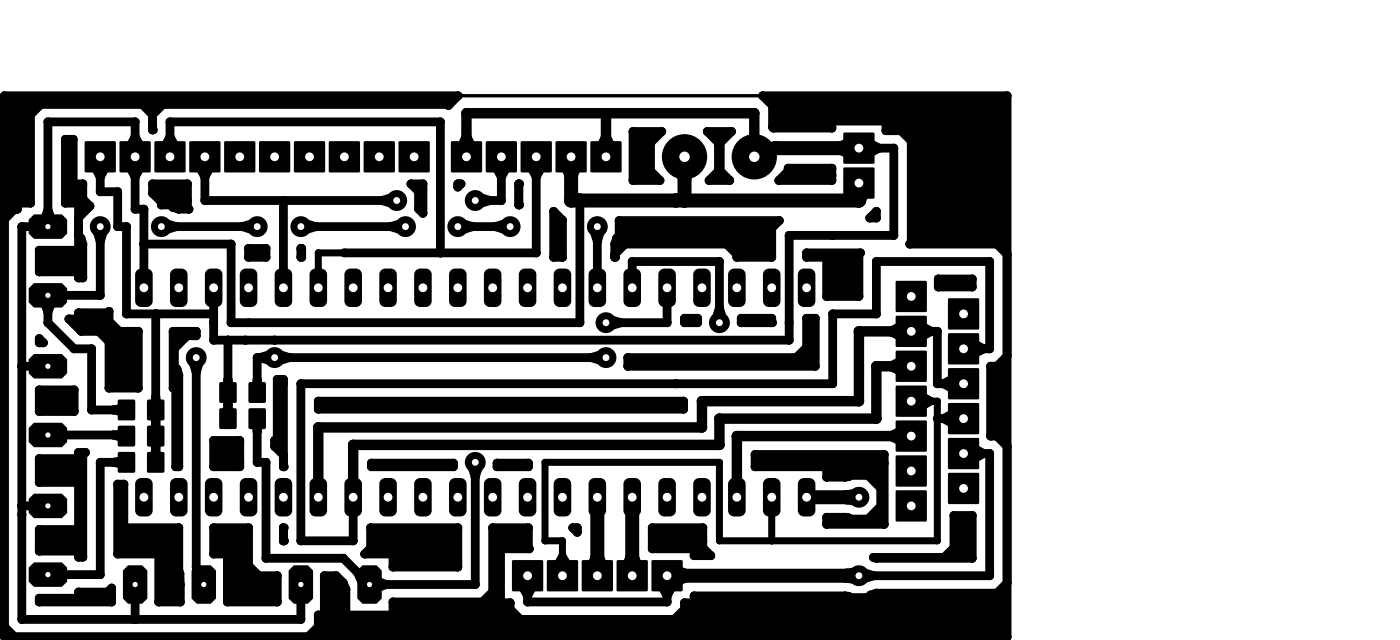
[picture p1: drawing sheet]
<svg xmlns="http://www.w3.org/2000/svg" width="102mm" height="47mm" viewBox="0 0 102 47" stroke-linecap="round" stroke-linejoin="round" font-family="sans-serif">
<g fill="#000">
<path d="M8.7 29.2h1v1.3h-1zM8.7 31.1h1v1.3h-1zM8.7 33h1v1.3h-1zM10.8 29.2h1v1.3h-1zM10.8 31.1h1v1.3h-1zM10.8 33h1v1.3h-1zM16.1 27.9h1v1.3h-1zM16.1 29.8h1v1.3h-1zM18.2 27.9h1v1.3h-1zM18.2 29.8h1v1.3h-1z"/>
<circle cx="43.5" cy="36.2" r=".51"/>
<circle cx="46" cy="36.2" r=".51"/>
<circle cx="58.7" cy="36.2" r=".51"/>
</g>
<path d="M.3 7h73v39.3h-73z" fill="none" stroke="#000" stroke-width=".2"/>
<g fill="#000">
<path d="M2.3 16.5l1-.4 .2 .4-.2 .4z" fill-rule="evenodd"/>
<path d="M3.5 15.3l.4 1-.4 .2-.4-.2z" fill-rule="evenodd"/>
<path d="M2.1 16l.4-.4h2l.4 .4v1l-.4 .4h-2l-.4-.4z" fill-rule="evenodd"/>
<path d="M6.2 10.3h2.2v2.2h-2.2z" fill-rule="evenodd"/>
<path d="M6.7 11.7l.6-.3 .6 .3-.6 1.2z" fill-rule="evenodd"/>
<path d="M7 16.6l.3-.1 .3 .1-.3 1z" fill-rule="evenodd"/>
<path d="M8.7 10.3h2.2v2.2h-2.2z" fill-rule="evenodd"/>
<path d="M9.2 11.7l.6-.3 .7 .3-.7 1.2z" fill-rule="evenodd"/>
<path d="M9.8 9.9l.7 1.2-.7 .3-.6-.3z" fill-rule="evenodd"/>
<path d="M10 19.7l.2-.2h.5a.44 .44 0 0 1 .4 .5v1.9a.44 .44 0 0 1-.4 .4h-.4a.44 .44 0 0 1-.5-.4v-1.9z" fill-rule="evenodd"/>
<path d="M11.3 10.3h2.2v2.2h-2.2z" fill-rule="evenodd"/>
<path d="M11.8 16.2l1 .3-1 .3-.1-.3z" fill-rule="evenodd"/>
<path d="M12.4 9.9l.6 1.2-.6 .3-.6-.3z" fill-rule="evenodd"/>
<path d="M12.5 19.7l.2-.2h.5a.44 .44 0 0 1 .5 .5v1.9a.44 .44 0 0 1-.5 .4h-.4a.44 .44 0 0 1-.4-.4v-1.9z" fill-rule="evenodd"/>
<path d="M13.8 10.3h2.2v2.2h-2.2z" fill-rule="evenodd"/>
<path d="M14.3 11.7l.6-.3 .6 .3-.6 1.2z" fill-rule="evenodd"/>
<path d="M15 19.7l.3-.2h.5a.44 .44 0 0 1 .4 .5v1.9a.44 .44 0 0 1-.4 .4h-.4a.44 .44 0 0 1-.5-.4v-1.9z" fill-rule="evenodd"/>
<path d="M16.3 10.3h2.3v2.2h-2.3z" fill-rule="evenodd"/>
<path d="M17.6 19.7l.2-.2h.5a.44 .44 0 0 1 .4 .5v1.9a.44 .44 0 0 1-.4 .4h-.4a.44 .44 0 0 1-.4-.4v-1.9z" fill-rule="evenodd"/>
<path d="M17.6 16.5l1-.3 .1 .3-.1 .3z" fill-rule="evenodd"/>
<path d="M18.9 10.3h2.2v2.2h-2.2z" fill-rule="evenodd"/>
<path d="M20.1 19.7l.2-.2h.5a.44 .44 0 0 1 .5 .5v1.9a.44 .44 0 0 1-.5 .4h-.4a.44 .44 0 0 1-.4-.4v-1.9z" fill-rule="evenodd"/>
<path d="M21.4 10.3h2.2v2.2h-2.2z" fill-rule="evenodd"/>
<path d="M22 16.2l1 .3-1 .3-.1-.3z" fill-rule="evenodd"/>
<path d="M22.7 19.7l.2-.2h.5a.44 .44 0 0 1 .4 .5v1.9a.44 .44 0 0 1-.4 .4h-.4a.44 .44 0 0 1-.5-.4v-1.9z" fill-rule="evenodd"/>
<path d="M24 10.3h2.2v2.2h-2.2z" fill-rule="evenodd"/>
<path d="M25.2 19.7l.2-.2h.5a.44 .44 0 0 1 .5 .5v1.9a.44 .44 0 0 1-.5 .4h-.4a.44 .44 0 0 1-.4-.4v-1.9z" fill-rule="evenodd"/>
<path d="M26.5 10.3h2.2v2.2h-2.2z" fill-rule="evenodd"/>
<path d="M27.7 19.7l.3-.2h.5a.44 .44 0 0 1 .4 .5v1.9a.44 .44 0 0 1-.4 .4h-.4a.44 .44 0 0 1-.5-.4v-1.9z" fill-rule="evenodd"/>
<path d="M27.8 14.6l1-.3 .1 .3-.1 .3z" fill-rule="evenodd"/>
<path d="M29 10.3h2.3v2.2h-2.3z" fill-rule="evenodd"/>
<path d="M28.4 16.5l1-.3 .1 .3-.1 .3z" fill-rule="evenodd"/>
<path d="M30.3 19.7l.2-.2h.5a.44 .44 0 0 1 .4 .5v1.9a.44 .44 0 0 1-.4 .4h-.4a.44 .44 0 0 1-.4-.4v-1.9z" fill-rule="evenodd"/>
<path d="M32.8 19.7l.2-.2h.5a.44 .44 0 0 1 .5 .5v1.9a.44 .44 0 0 1-.5 .4h-.4a.44 .44 0 0 1-.4-.4v-1.9z" fill-rule="evenodd"/>
<path d="M33.4 16.2l1 .3-1 .3-.1-.3z" fill-rule="evenodd"/>
<path d="M34 10l.5 1.1-.5 .3-.6-.3z" fill-rule="evenodd"/>
<path d="M34.7 14.3l1 .3-1 .3-.1-.3z" fill-rule="evenodd"/>
<path d="M32.9 10.3h2.2v2.2h-2.2z" fill-rule="evenodd"/>
<path d="M35.4 19.7l.2-.2h.5a.44 .44 0 0 1 .4 .5v1.9a.44 .44 0 0 1-.4 .4h-.4a.44 .44 0 0 1-.5-.4v-1.9z" fill-rule="evenodd"/>
<path d="M35.9 11.7l.6-.3 .6 .3-.6 1.2z" fill-rule="evenodd"/>
<path d="M36.1 16.5l.9-.3 .1 .3-.1 .3z" fill-rule="evenodd"/>
<path d="M35.4 10.3h2.2v2.2h-2.2z" fill-rule="evenodd"/>
<path d="M37.9 19.7l.2-.2h.5a.44 .44 0 0 1 .5 .5v1.9a.44 .44 0 0 1-.5 .4h-.4a.44 .44 0 0 1-.4-.4v-1.9z" fill-rule="evenodd"/>
<path d="M38.4 11.7l.6-.3 .7 .3-.7 1.2z" fill-rule="evenodd"/>
<path d="M37.9 10.3h2.3v2.2h-2.3z" fill-rule="evenodd"/>
<path d="M40.4 19.7l.3-.2h.5a.44 .44 0 0 1 .4 .5v1.9a.44 .44 0 0 1-.4 .4h-.4a.44 .44 0 0 1-.5-.4v-1.9z" fill-rule="evenodd"/>
<path d="M41.1 11.6l.5-.2 .5 .2-.5 1.1z" fill-rule="evenodd"/>
<path d="M40.5 10.3h2.2v2.2h-2.2z" fill-rule="evenodd"/>
<path d="M43 19.7l.2-.2h.5a.44 .44 0 0 1 .4 .5v1.9a.44 .44 0 0 1-.4 .4h-.4a.44 .44 0 0 1-.4-.4v-1.9z" fill-rule="evenodd"/>
<path d="M43.2 16.6l.3-.1 .3 .1-.3 1z" fill-rule="evenodd"/>
<path d="M44.1 10l.6 1.1-.6 .3-.5-.3z" fill-rule="evenodd"/>
<path d="M43 10.3h2.2v2.2h-2.2z" fill-rule="evenodd"/>
<path d="M45.5 19.7l.2-.2h.5a.44 .44 0 0 1 .5 .5v1.9a.44 .44 0 0 1-.5 .4h-.4a.44 .44 0 0 1-.4-.4v-1.9z" fill-rule="evenodd"/>
<path d="M48.1 19.7l.2-.2h.5a.44 .44 0 0 1 .4 .5v1.9a.44 .44 0 0 1-.4 .4h-.4a.44 .44 0 0 1-.5-.4v-1.9z" fill-rule="evenodd"/>
<path d="M50.6 19.7l.2-.2h.5a.44 .44 0 0 1 .5 .5v1.9a.44 .44 0 0 1-.5 .4h-.4a.44 .44 0 0 1-.4-.4v-1.9z" fill-rule="evenodd"/>
<path d="M53.1 19.7l.3-.2h.5a.44 .44 0 0 1 .4 .5v1.9a.44 .44 0 0 1-.4 .4h-.4a.44 .44 0 0 1-.5-.4v-1.9z" fill-rule="evenodd"/>
<path d="M55.7 19.7l.2-.2h.5a.44 .44 0 0 1 .4 .5v1.9a.44 .44 0 0 1-.4 .4h-.4a.44 .44 0 0 1-.4-.4v-1.9z" fill-rule="evenodd"/>
<path d="M58.2 19.7l.2-.2h.5a.44 .44 0 0 1 .5 .5v1.9a.44 .44 0 0 1-.5 .4h-.4a.44 .44 0 0 1-.4-.4v-1.9z" fill-rule="evenodd"/>
<path d="M61.3 10.8l1-.5 .2 .5-.2 .4z" fill-rule="evenodd"/>
<path d="M62.9 10.2l1.1 .6-1.1 .6-.4-.6z" fill-rule="evenodd"/>
<path d="M62.1 13.5l.4-.2 .5 .2-.5 1.1z" fill-rule="evenodd"/>
<path d="M61.4 9.7h2.3v2.2h-2.3z" fill-rule="evenodd"/>
<path d="M61.4 12.2h2.3v2.2h-2.3z" fill-rule="evenodd"/>
<path d="M3.1 21.7l.4-.2 .4 .2-.4 1z" fill-rule="evenodd"/>
<path d="M3.7 21.1l1 .4-1 .4-.2-.4z" fill-rule="evenodd"/>
<path d="M2.3 26.6l1-.4 .2 .4-.2 .5z" fill-rule="evenodd"/>
<path d="M3.7 31.2l1 .4-1 .5-.2-.5z" fill-rule="evenodd"/>
<path d="M2.3 36.8l1-.4 .2 .4-.2 .4z" fill-rule="evenodd"/>
<path d="M2.1 21l.4-.4h2l.4 .4v1l-.4 .4h-2l-.4-.4z" fill-rule="evenodd"/>
<path d="M2.1 26.1l.4-.3h2l.4 .3v1.1l-.4 .3h-2l-.4-.3z" fill-rule="evenodd"/>
<path d="M2.1 31.1l.4-.3h2l.4 .3v1.1l-.4 .3h-2l-.4-.3z" fill-rule="evenodd"/>
<path d="M2.5 35.9h2l.4 .4v1l-.4 .4h-2l-.4-.4v-1z" fill-rule="evenodd"/>
<path d="M8.3 29.8l.9-.2v.2v.2z" fill-rule="evenodd"/>
<path d="M8.3 31.6l.9-.1v.2l-.1 .2z" fill-rule="evenodd"/>
<path d="M8.3 33.6l.9-.2v.2v.2z" fill-rule="evenodd"/>
<path d="M8.6 29.1h1.2v1.5h-1.2z" fill-rule="evenodd"/>
<path d="M8.6 31h1.2v1.5h-1.2z" fill-rule="evenodd"/>
<path d="M8.6 32.9h1.2v1.5h-1.2z" fill-rule="evenodd"/>
<path d="M10 34.9l.2-.1h.5a.44 .44 0 0 1 .4 .4v1.9a.44 .44 0 0 1-.4 .5h-.4a.44 .44 0 0 1-.5-.5v-1.9z" fill-rule="evenodd"/>
<path d="M10.5 20l.2 .9h-.2h-.2z" fill-rule="evenodd"/>
<path d="M11.1 29.9h.4l-.2 .9z" fill-rule="evenodd"/>
<path d="M11.3 28.9l.2 .9h-.2h-.2z" fill-rule="evenodd"/>
<path d="M11.1 31.8h.4l-.2 .9z" fill-rule="evenodd"/>
<path d="M11.3 30.8l.2 .9h-.2h-.2z" fill-rule="evenodd"/>
<path d="M11.3 32.7l.2 .9h-.2h-.2z" fill-rule="evenodd"/>
<path d="M10.7 29.1h1.2v1.5h-1.2z" fill-rule="evenodd"/>
<path d="M10.7 31h1.2v1.5h-1.2z" fill-rule="evenodd"/>
<path d="M10.7 32.9h1.2v1.5h-1.2z" fill-rule="evenodd"/>
<path d="M12.5 34.9l.2-.1h.5a.44 .44 0 0 1 .5 .4v1.9a.44 .44 0 0 1-.5 .5h-.4a.44 .44 0 0 1-.4-.5v-1.9z" fill-rule="evenodd"/>
<path d="M14 26.1l.3-.1 .3 .1-.3 1z" fill-rule="evenodd"/>
<path d="M15 34.9l.3-.1h.5a.44 .44 0 0 1 .4 .4v1.9a.44 .44 0 0 1-.4 .5h-.4a.44 .44 0 0 1-.5-.5v-1.9z" fill-rule="evenodd"/>
<path d="M15.4 21h.3l-.1 .9z" fill-rule="evenodd"/>
<path d="M16 29.7h1.2v1.5h-1.2z" fill-rule="evenodd"/>
<path d="M16.6 27.6l.2 .9-.2 .1-.2-.1z" fill-rule="evenodd"/>
<path d="M16.4 28.6h.4l-.2 .9z" fill-rule="evenodd"/>
<path d="M16.6 29.5l.2 .9-.2 .1-.2-.1z" fill-rule="evenodd"/>
<path d="M16 27.8h1.2v1.5h-1.2z" fill-rule="evenodd"/>
<path d="M17.6 34.9l.2-.1h.5a.44 .44 0 0 1 .4 .4v1.9a.44 .44 0 0 1-.4 .5h-.4a.44 .44 0 0 1-.4-.5v-1.9z" fill-rule="evenodd"/>
<path d="M18.1 29.7h1.2v1.5h-1.2z" fill-rule="evenodd"/>
<path d="M18.7 27.6l.2 .9-.2 .1-.2-.1z" fill-rule="evenodd"/>
<path d="M18.5 30.5h.4l-.2 .9z" fill-rule="evenodd"/>
<path d="M18.1 27.8h1.2v1.5h-1.2z" fill-rule="evenodd"/>
<path d="M20.1 25.7l1 .3-1 .3-.1-.3z" fill-rule="evenodd"/>
<path d="M18.9 26l1-.3 .1 .3-.1 .3z" fill-rule="evenodd"/>
<path d="M20.1 34.9l.2-.1h.5a.44 .44 0 0 1 .5 .4v1.9a.44 .44 0 0 1-.5 .5h-.4a.44 .44 0 0 1-.4-.5v-1.9z" fill-rule="evenodd"/>
<path d="M20.6 20l.2 .9h-.2h-.2z" fill-rule="evenodd"/>
<path d="M22.7 34.9l.2-.1h.5a.44 .44 0 0 1 .4 .4v1.9a.44 .44 0 0 1-.4 .5h-.4a.44 .44 0 0 1-.5-.5v-1.9z" fill-rule="evenodd"/>
<path d="M23.2 35.3l.1 .9h-.1h-.2z" fill-rule="evenodd"/>
<path d="M23.2 19.9l.2 1h-.2h-.3z" fill-rule="evenodd"/>
<path d="M25.2 34.9l.2-.1h.5a.44 .44 0 0 1 .5 .4v1.9a.44 .44 0 0 1-.5 .5h-.4a.44 .44 0 0 1-.4-.5v-1.9z" fill-rule="evenodd"/>
<path d="M25.7 35.3l.1 .9h-.1h-.1z" fill-rule="evenodd"/>
<path d="M25.5 36.2h.4l-.2 .9z" fill-rule="evenodd"/>
<path d="M27.7 34.9l.3-.1h.5a.44 .44 0 0 1 .4 .4v1.9a.44 .44 0 0 1-.4 .5h-.4a.44 .44 0 0 1-.5-.5v-1.9z" fill-rule="evenodd"/>
<path d="M30.3 34.9l.2-.1h.5a.44 .44 0 0 1 .4 .4v1.9a.44 .44 0 0 1-.4 .5h-.4a.44 .44 0 0 1-.4-.5v-1.9z" fill-rule="evenodd"/>
<path d="M32.8 34.9l.2-.1h.5a.44 .44 0 0 1 .5 .4v1.9a.44 .44 0 0 1-.5 .5h-.4a.44 .44 0 0 1-.4-.5v-1.9z" fill-rule="evenodd"/>
<path d="M34.3 33.7l.3-.1 .3 .1-.3 1z" fill-rule="evenodd"/>
<path d="M35.4 34.9l.2-.1h.5a.44 .44 0 0 1 .4 .4v1.9a.44 .44 0 0 1-.4 .5h-.4a.44 .44 0 0 1-.5-.5v-1.9z" fill-rule="evenodd"/>
<path d="M37.9 34.9l.2-.1h.5a.44 .44 0 0 1 .5 .4v1.9a.44 .44 0 0 1-.5 .5h-.4a.44 .44 0 0 1-.4-.5v-1.9z" fill-rule="evenodd"/>
<path d="M40.4 34.9l.3-.1h.5a.44 .44 0 0 1 .4 .4v1.9a.44 .44 0 0 1-.4 .5h-.4a.44 .44 0 0 1-.5-.5v-1.9z" fill-rule="evenodd"/>
<path d="M43 34.9l.2-.1h.5a.44 .44 0 0 1 .4 .4v1.9a.44 .44 0 0 1-.4 .5h-.4a.44 .44 0 0 1-.4-.5v-1.9z" fill-rule="evenodd"/>
<path d="M43.5 20l.2 .9h-.2h-.2z" fill-rule="evenodd"/>
<path d="M43 26l1-.3 .1 .3-.1 .3z" fill-rule="evenodd"/>
<path d="M44.2 23.2l1 .3-1 .3-.1-.3z" fill-rule="evenodd"/>
<path d="M45.5 34.9l.2-.1h.5a.44 .44 0 0 1 .5 .4v1.9a.44 .44 0 0 1-.5 .5h-.4a.44 .44 0 0 1-.4-.5v-1.9z" fill-rule="evenodd"/>
<path d="M46 20l.2 .9h-.2h-.2z" fill-rule="evenodd"/>
<path d="M48.1 34.9l.2-.1h.5a.44 .44 0 0 1 .4 .4v1.9a.44 .44 0 0 1-.4 .5h-.4a.44 .44 0 0 1-.5-.5v-1.9z" fill-rule="evenodd"/>
<path d="M48.4 21h.4l-.2 .9z" fill-rule="evenodd"/>
<path d="M50.6 34.9l.2-.1h.5a.44 .44 0 0 1 .5 .4v1.9a.44 .44 0 0 1-.5 .5h-.4a.44 .44 0 0 1-.4-.5v-1.9z" fill-rule="evenodd"/>
<path d="M52.4 22.4l.3 1-.3 .1-.3-.1z" fill-rule="evenodd"/>
<path d="M53.1 34.9l.3-.1h.5a.44 .44 0 0 1 .4 .4v1.9a.44 .44 0 0 1-.4 .5h-.4a.44 .44 0 0 1-.5-.5v-1.9z" fill-rule="evenodd"/>
<path d="M53.7 35.3l.1 .9h-.1h-.2z" fill-rule="evenodd"/>
<path d="M55.7 34.9l.2-.1h.5a.44 .44 0 0 1 .4 .4v1.9a.44 .44 0 0 1-.4 .5h-.4a.44 .44 0 0 1-.4-.5v-1.9z" fill-rule="evenodd"/>
<path d="M55.9 36.2h.5l-.2 1z" fill-rule="evenodd"/>
<path d="M58.2 34.9l.2-.1h.5a.44 .44 0 0 1 .5 .4v1.9a.44 .44 0 0 1-.5 .5h-.4a.44 .44 0 0 1-.4-.5v-1.9z" fill-rule="evenodd"/>
<path d="M61.7 36.2l.8-.2v.2v.1z" fill-rule="evenodd"/>
<path d="M65 24.1l1.1-.6 .3 .6-.3 .6z" fill-rule="evenodd"/>
<path d="M66.7 23.5l1.1 .6-1.1 .6-.3-.6z" fill-rule="evenodd"/>
<path d="M65 26.6l1.1-.5 .3 .5-.3 .6z" fill-rule="evenodd"/>
<path d="M66.7 28.5l1.2 .7-1.2 .6-.3-.6z" fill-rule="evenodd"/>
<path d="M65 31.7l1.1-.5 .3 .5-.3 .6z" fill-rule="evenodd"/>
<path d="M65.2 20.5h2.3v2.2h-2.3z" fill-rule="evenodd"/>
<path d="M65.2 23h2.3v2.2h-2.3z" fill-rule="evenodd"/>
<path d="M65.2 25.5h2.3v2.3h-2.3z" fill-rule="evenodd"/>
<path d="M65.2 28.1h2.3v2.2h-2.3z" fill-rule="evenodd"/>
<path d="M65.2 30.6h2.3v2.2h-2.3z" fill-rule="evenodd"/>
<path d="M65.2 33.2h2.3v2.2h-2.3z" fill-rule="evenodd"/>
<path d="M65.2 35.7h2.3v2.2h-2.3z" fill-rule="evenodd"/>
<path d="M69.1 34.4h2.2v2.2h-2.2z" fill-rule="evenodd"/>
<path d="M69.1 31.9h2.2v2.2h-2.2z" fill-rule="evenodd"/>
<path d="M69.1 29.3h2.2v2.3h-2.2z" fill-rule="evenodd"/>
<path d="M69.1 26.8h2.2v2.2h-2.2z" fill-rule="evenodd"/>
<path d="M69.1 24.3h2.2v2.2h-2.2z" fill-rule="evenodd"/>
<path d="M69.1 21.7h2.2v2.2h-2.2z" fill-rule="evenodd"/>
<path d="M70.5 32.4l1.1 .6-1.1 .6-.3-.6z" fill-rule="evenodd"/>
<path d="M68.7 30.5l1.1-.7 .4 .7-.4 .6z" fill-rule="evenodd"/>
<path d="M68.7 27.9l1.1-.6 .4 .6-.4 .6z" fill-rule="evenodd"/>
<path d="M70.5 24.8l1.1 .6-1.1 .6-.3-.6z" fill-rule="evenodd"/>
<path d="M3.7 41.4l1 .4-1 .4-.2-.4z" fill-rule="evenodd"/>
<path d="M2.5 40.9h2l.4 .4v1l-.4 .4h-2l-.4-.4v-1z" fill-rule="evenodd"/>
<path d="M9.3 41.1h1l.4 .4v2l-.4 .4h-1l-.4-.4v-2z" fill-rule="evenodd"/>
<path d="M9.4 42.7l.4-.2 .5 .2-.5 1z" fill-rule="evenodd"/>
<path d="M14.3 41.1h1l.4 .4v2l-.4 .4h-1l-.4-.4v-2z" fill-rule="evenodd"/>
<path d="M14.4 41.4l.8 .8-.4 .3h-.4z" fill-rule="evenodd"/>
<path d="M21 41.5l.4-.4h1l.4 .4v2l-.4 .4h-1l-.4-.4z" fill-rule="evenodd"/>
<path d="M21.5 42.7l.4-.2 .4 .2-.4 1z" fill-rule="evenodd"/>
<path d="M26.4 41.1h1l.4 .4v2l-.4 .4h-1l-.4-.4v-2z" fill-rule="evenodd"/>
<path d="M27.1 42.1l1 .4-1 .4-.2-.4z" fill-rule="evenodd"/>
<path d="M26 41.7l1.1 .4-.2 .4-.4 .2z" fill-rule="evenodd"/>
<path d="M37.3 40.8h2.2v2.2h-2.2z" fill-rule="evenodd"/>
<path d="M37.8 42.2l.6-.3 .6 .3-.6 1.2z" fill-rule="evenodd"/>
<path d="M39.8 40.8h2.3v2.2h-2.3z" fill-rule="evenodd"/>
<path d="M41 40.4l.6 1.1-.6 .4-.7-.4z" fill-rule="evenodd"/>
<path d="M42.4 40.8h2.2v2.2h-2.2z" fill-rule="evenodd"/>
<path d="M43.5 40.6l.5 1.1-.5 .2-.5-.2z" fill-rule="evenodd"/>
<path d="M44.9 40.8h2.2v2.2h-2.2z" fill-rule="evenodd"/>
<path d="M46 40.6l.5 1.1-.5 .2-.4-.2z" fill-rule="evenodd"/>
<path d="M47.5 40.8h2.2v2.2h-2.2z" fill-rule="evenodd"/>
<path d="M48.8 41.4l1 .5-1 .5-.2-.5z" fill-rule="evenodd"/>
<path d="M48 42.2l.6-.3 .6 .3-.6 1.2z" fill-rule="evenodd"/>
<path d="M61.7 41.9l.8-.1v.1v.1z" fill-rule="evenodd"/>
<path d="M62.6 41.6l1 .3-1 .3-.1-.3z" fill-rule="evenodd"/>
<circle cx="1.6" cy="16.5" r=".32"/>
<circle cx="2.3" cy="16.5" r=".32"/>
<circle cx="3.1" cy="16.3" r=".32"/>
<circle cx="3.3" cy="16.1" r=".32"/>
<circle cx="3.3" cy="16.9" r=".32"/>
<circle cx="3.5" cy="15.3" r=".32"/>
<circle cx="3.5" cy="8.9" r=".32"/>
<circle cx="3.5" cy="16.5" r=".32"/>
<circle cx="3.9" cy="16.3" r=".32"/>
<circle cx="6.7" cy="11.7" r=".32"/>
<circle cx="7" cy="16.6" r=".32"/>
<circle cx="7.3" cy="16.5" r=".76"/>
<circle cx="7.3" cy="17.6" r=".32"/>
<circle cx="7.3" cy="16.5" r=".32"/>
<circle cx="7.3" cy="13.9" r=".32"/>
<circle cx="7.3" cy="11.4" r=".32"/>
<circle cx="7.3" cy="12.9" r=".32"/>
<circle cx="7.6" cy="16.6" r=".32"/>
<circle cx="7.9" cy="11.7" r=".32"/>
<circle cx="8.6" cy="16.5" r=".32"/>
<circle cx="8.6" cy="13.9" r=".32"/>
<circle cx="9.2" cy="16.5" r=".32"/>
<circle cx="9.2" cy="11.7" r=".32"/>
<circle cx="9.2" cy="11.1" r=".32"/>
<circle cx="9.8" cy="12.9" r=".32"/>
<circle cx="9.8" cy="11.4" r=".32"/>
<circle cx="9.8" cy="8.9" r=".32"/>
<circle cx="9.8" cy="15.2" r=".32"/>
<circle cx="9.8" cy="9.9" r=".32"/>
<circle cx="10.5" cy="11.7" r=".32"/>
<circle cx="10.5" cy="11.1" r=".32"/>
<circle cx="10.5" cy="15.2" r=".32"/>
<circle cx="10.5" cy="17.8" r=".32"/>
<circle cx="10.5" cy="20" r=".32"/>
<circle cx="11.7" cy="16.5" r=".76"/>
<circle cx="11.7" cy="16.5" r=".32"/>
<circle cx="11.8" cy="11.1" r=".32"/>
<circle cx="11.8" cy="16.8" r=".32"/>
<circle cx="11.8" cy="16.2" r=".32"/>
<circle cx="12.4" cy="11.4" r=".32"/>
<circle cx="12.4" cy="8.9" r=".32"/>
<circle cx="12.4" cy="9.9" r=".32"/>
<circle cx="12.8" cy="16.5" r=".32"/>
<circle cx="13" cy="11.1" r=".32"/>
<circle cx="14.3" cy="11.7" r=".32"/>
<circle cx="14.9" cy="14.6" r=".32"/>
<circle cx="14.9" cy="11.4" r=".32"/>
<circle cx="14.9" cy="12.9" r=".32"/>
<circle cx="15.5" cy="11.7" r=".32"/>
<circle cx="16.8" cy="17.8" r=".32"/>
<circle cx="17.6" cy="16.5" r=".32"/>
<circle cx="18.6" cy="16.2" r=".32"/>
<circle cx="18.6" cy="16.8" r=".32"/>
<circle cx="18.7" cy="16.5" r=".76"/>
<circle cx="18.7" cy="16.5" r=".32"/>
<circle cx="20.6" cy="20" r=".32"/>
<circle cx="20.6" cy="14.6" r=".32"/>
<circle cx="21.9" cy="16.5" r=".76"/>
<circle cx="21.9" cy="16.5" r=".32"/>
<circle cx="22" cy="16.8" r=".32"/>
<circle cx="22" cy="16.2" r=".32"/>
<circle cx="23" cy="16.5" r=".32"/>
<circle cx="23.2" cy="18.4" r=".25"/>
<circle cx="23.2" cy="19.9" r=".25"/>
<circle cx="25.1" cy="18.4" r=".32"/>
<circle cx="25.1" cy="18.4" r=".25"/>
<circle cx="27.8" cy="14.6" r=".32"/>
<circle cx="28.4" cy="16.5" r=".32"/>
<circle cx="28.8" cy="14.3" r=".32"/>
<circle cx="28.8" cy="14.9" r=".32"/>
<circle cx="28.9" cy="14.6" r=".76"/>
<circle cx="28.9" cy="14.6" r=".32"/>
<circle cx="29.4" cy="16.2" r=".32"/>
<circle cx="29.4" cy="16.8" r=".32"/>
<circle cx="29.5" cy="16.5" r=".76"/>
<circle cx="29.5" cy="16.5" r=".32"/>
<circle cx="32.1" cy="8.9" r=".32"/>
<circle cx="32.1" cy="18.4" r=".32"/>
<circle cx="33.3" cy="16.5" r=".76"/>
<circle cx="33.3" cy="16.5" r=".32"/>
<circle cx="33.4" cy="11.1" r=".38"/>
<circle cx="33.4" cy="16.8" r=".32"/>
<circle cx="33.4" cy="16.2" r=".32"/>
<circle cx="34" cy="8.2" r=".38"/>
<circle cx="34" cy="11.4" r=".38"/>
<circle cx="34" cy="10" r=".38"/>
<circle cx="34.4" cy="16.5" r=".32"/>
<circle cx="34.5" cy="11.1" r=".38"/>
<circle cx="34.6" cy="14.6" r=".76"/>
<circle cx="34.6" cy="14.6" r=".32"/>
<circle cx="34.7" cy="14.3" r=".32"/>
<circle cx="34.7" cy="14.9" r=".32"/>
<circle cx="35.7" cy="14.6" r=".32"/>
<circle cx="35.9" cy="11.7" r=".32"/>
<circle cx="36.1" cy="16.5" r=".32"/>
<circle cx="36.5" cy="14.6" r=".32"/>
<circle cx="36.5" cy="11.4" r=".32"/>
<circle cx="36.5" cy="12.9" r=".32"/>
<circle cx="37" cy="16.8" r=".32"/>
<circle cx="37" cy="16.2" r=".32"/>
<circle cx="37.1" cy="11.7" r=".32"/>
<circle cx="37.1" cy="16.5" r=".76"/>
<circle cx="37.1" cy="16.5" r=".32"/>
<circle cx="38.4" cy="11.7" r=".32"/>
<circle cx="39" cy="11.4" r=".32"/>
<circle cx="39" cy="12.9" r=".32"/>
<circle cx="39" cy="18.4" r=".32"/>
<circle cx="39.7" cy="11.7" r=".32"/>
<circle cx="41.1" cy="11.6" r=".51"/>
<circle cx="41.6" cy="14.6" r=".51"/>
<circle cx="41.6" cy="11.4" r=".51"/>
<circle cx="41.6" cy="12.7" r=".51"/>
<circle cx="42.1" cy="11.6" r=".51"/>
<circle cx="42.2" cy="14.6" r=".51"/>
<circle cx="42.2" cy="14.6" r=".32"/>
<circle cx="43.2" cy="16.6" r=".32"/>
<circle cx="43.5" cy="16.5" r=".76"/>
<circle cx="43.5" cy="16.5" r=".32"/>
<circle cx="43.5" cy="20" r=".32"/>
<circle cx="43.5" cy="17.6" r=".32"/>
<circle cx="43.6" cy="11.1" r=".38"/>
<circle cx="43.8" cy="16.6" r=".32"/>
<circle cx="44.1" cy="11.4" r=".38"/>
<circle cx="44.1" cy="8.2" r=".38"/>
<circle cx="44.1" cy="10" r=".38"/>
<circle cx="44.7" cy="11.1" r=".38"/>
<circle cx="46" cy="20" r=".32"/>
<circle cx="46" cy="19" r=".32"/>
<circle cx="49.2" cy="14.6" r=".51"/>
<circle cx="49.8" cy="11.4" r="1.65"/>
<circle cx="49.8" cy="12.9" r=".51"/>
<circle cx="49.8" cy="14.6" r=".51"/>
<circle cx="52.4" cy="19" r=".32"/>
<circle cx="54.9" cy="11.4" r="1.65"/>
<circle cx="54.9" cy="8.2" r=".38"/>
<circle cx="56.4" cy="10.8" r=".51"/>
<circle cx="57.5" cy="17.1" r=".32"/>
<circle cx="60.6" cy="17.1" r=".32"/>
<circle cx="61.3" cy="10.8" r=".51"/>
<circle cx="62.1" cy="13.5" r=".51"/>
<circle cx="62.3" cy="11.2" r=".51"/>
<circle cx="62.3" cy="10.3" r=".51"/>
<circle cx="62.5" cy="13.3" r=".51"/>
<circle cx="62.5" cy="14.6" r=".51"/>
<circle cx="62.5" cy="10.8" r=".51"/>
<circle cx="62.5" cy="10.8" r=".32"/>
<circle cx="62.9" cy="11.4" r=".32"/>
<circle cx="62.9" cy="10.2" r=".32"/>
<circle cx="63" cy="13.5" r=".51"/>
<circle cx="63.8" cy="19" r=".32"/>
<circle cx="64" cy="10.8" r=".32"/>
<circle cx="65.1" cy="17.1" r=".32"/>
<circle cx="65.1" cy="10.8" r=".32"/>
<circle cx="72.1" cy="19" r=".32"/>
<circle cx="1.6" cy="26.6" r=".32"/>
<circle cx="1.6" cy="37.4" r=".32"/>
<circle cx="1.6" cy="36.8" r=".32"/>
<circle cx="2.3" cy="26.6" r=".32"/>
<circle cx="2.3" cy="36.8" r=".32"/>
<circle cx="3.1" cy="21.7" r=".32"/>
<circle cx="3.3" cy="37.2" r=".32"/>
<circle cx="3.3" cy="27.1" r=".32"/>
<circle cx="3.3" cy="36.4" r=".32"/>
<circle cx="3.3" cy="26.2" r=".32"/>
<circle cx="3.5" cy="31.6" r=".32"/>
<circle cx="3.5" cy="36.8" r=".32"/>
<circle cx="3.5" cy="22.7" r=".32"/>
<circle cx="3.5" cy="26.6" r=".32"/>
<circle cx="3.5" cy="23.5" r=".32"/>
<circle cx="3.5" cy="21.5" r=".32"/>
<circle cx="3.7" cy="31.2" r=".32"/>
<circle cx="3.7" cy="21.1" r=".32"/>
<circle cx="3.7" cy="21.9" r=".32"/>
<circle cx="3.7" cy="32.1" r=".32"/>
<circle cx="3.9" cy="21.7" r=".32"/>
<circle cx="4.7" cy="21.5" r=".32"/>
<circle cx="4.7" cy="31.6" r=".32"/>
<circle cx="5.4" cy="25.4" r=".32"/>
<circle cx="6.7" cy="25.4" r=".32"/>
<circle cx="6.7" cy="29.8" r=".32"/>
<circle cx="7.3" cy="21.5" r=".32"/>
<circle cx="7.3" cy="33.6" r=".32"/>
<circle cx="8.3" cy="31.6" r=".32"/>
<circle cx="8.3" cy="29.8" r=".32"/>
<circle cx="8.3" cy="33.6" r=".32"/>
<circle cx="8.7" cy="31.6" r=".32"/>
<circle cx="9.1" cy="31.9" r=".32"/>
<circle cx="9.2" cy="33.8" r=".32"/>
<circle cx="9.2" cy="33.4" r=".32"/>
<circle cx="9.2" cy="29.6" r=".32"/>
<circle cx="9.2" cy="30" r=".32"/>
<circle cx="9.2" cy="31.5" r=".32"/>
<circle cx="9.2" cy="29.8" r=".32"/>
<circle cx="9.2" cy="31.7" r=".32"/>
<circle cx="9.2" cy="22.8" r=".32"/>
<circle cx="9.2" cy="33.6" r=".32"/>
<circle cx="10.3" cy="20.9" r=".32"/>
<circle cx="10.5" cy="20.9" r=".32"/>
<circle cx="10.7" cy="20.9" r=".32"/>
<circle cx="11.1" cy="31.8" r=".32"/>
<circle cx="11.1" cy="29.9" r=".32"/>
<circle cx="11.1" cy="29.8" r=".32"/>
<circle cx="11.1" cy="31.7" r=".32"/>
<circle cx="11.1" cy="33.6" r=".32"/>
<circle cx="11.3" cy="30.8" r=".32"/>
<circle cx="11.3" cy="33.6" r=".32"/>
<circle cx="11.3" cy="32.7" r=".32"/>
<circle cx="11.3" cy="28.9" r=".32"/>
<circle cx="11.3" cy="22.8" r=".32"/>
<circle cx="11.3" cy="29.8" r=".32"/>
<circle cx="11.3" cy="31.7" r=".32"/>
<circle cx="11.5" cy="31.8" r=".32"/>
<circle cx="11.5" cy="31.7" r=".32"/>
<circle cx="11.5" cy="29.8" r=".32"/>
<circle cx="11.5" cy="29.9" r=".32"/>
<circle cx="11.5" cy="33.6" r=".32"/>
<circle cx="14" cy="26.1" r=".32"/>
<circle cx="14.3" cy="26" r=".76"/>
<circle cx="14.3" cy="27.1" r=".32"/>
<circle cx="14.3" cy="26" r=".32"/>
<circle cx="14.6" cy="26.1" r=".32"/>
<circle cx="15.4" cy="21" r=".32"/>
<circle cx="15.6" cy="21.9" r=".32"/>
<circle cx="15.6" cy="23.5" r=".32"/>
<circle cx="15.6" cy="22.8" r=".32"/>
<circle cx="15.6" cy="20.9" r=".32"/>
<circle cx="15.6" cy="24.7" r=".32"/>
<circle cx="15.7" cy="21" r=".32"/>
<circle cx="16.4" cy="28.5" r=".32"/>
<circle cx="16.4" cy="28.6" r=".32"/>
<circle cx="16.4" cy="30.4" r=".32"/>
<circle cx="16.6" cy="30.5" r=".32"/>
<circle cx="16.6" cy="24.7" r=".32"/>
<circle cx="16.6" cy="27.6" r=".32"/>
<circle cx="16.6" cy="28.6" r=".32"/>
<circle cx="16.6" cy="29.5" r=".32"/>
<circle cx="16.8" cy="28.5" r=".32"/>
<circle cx="16.8" cy="30.4" r=".32"/>
<circle cx="16.8" cy="28.6" r=".32"/>
<circle cx="16.8" cy="23.5" r=".32"/>
<circle cx="17.9" cy="24.7" r=".32"/>
<circle cx="18.5" cy="30.5" r=".32"/>
<circle cx="18.5" cy="28.5" r=".32"/>
<circle cx="18.7" cy="30.5" r=".32"/>
<circle cx="18.7" cy="27.6" r=".32"/>
<circle cx="18.7" cy="26" r=".32"/>
<circle cx="18.7" cy="31.4" r=".32"/>
<circle cx="18.7" cy="33.6" r=".32"/>
<circle cx="18.7" cy="28.6" r=".32"/>
<circle cx="18.9" cy="28.5" r=".32"/>
<circle cx="18.9" cy="30.5" r=".32"/>
<circle cx="18.9" cy="26" r=".32"/>
<circle cx="19.4" cy="33.6" r=".32"/>
<circle cx="19.9" cy="25.7" r=".32"/>
<circle cx="19.9" cy="26.3" r=".32"/>
<circle cx="20" cy="26" r=".76"/>
<circle cx="20" cy="26" r=".32"/>
<circle cx="20" cy="24.7" r=".32"/>
<circle cx="20.1" cy="25.7" r=".32"/>
<circle cx="20.1" cy="26.3" r=".32"/>
<circle cx="20.4" cy="20.9" r=".32"/>
<circle cx="20.6" cy="20.9" r=".32"/>
<circle cx="20.8" cy="20.9" r=".32"/>
<circle cx="21.1" cy="26" r=".32"/>
<circle cx="21.9" cy="39.3" r=".32"/>
<circle cx="21.9" cy="27.9" r=".32"/>
<circle cx="22.9" cy="20.9" r=".25"/>
<circle cx="23" cy="36.2" r=".38"/>
<circle cx="23.2" cy="35.3" r=".38"/>
<circle cx="23.2" cy="31.1" r=".38"/>
<circle cx="23.2" cy="36.2" r=".38"/>
<circle cx="23.2" cy="20.9" r=".25"/>
<circle cx="23.3" cy="36.2" r=".38"/>
<circle cx="23.4" cy="20.9" r=".25"/>
<circle cx="25.5" cy="36.2" r=".32"/>
<circle cx="25.6" cy="36.2" r=".38"/>
<circle cx="25.7" cy="36.2" r=".38"/>
<circle cx="25.7" cy="35.3" r=".38"/>
<circle cx="25.7" cy="32.4" r=".38"/>
<circle cx="25.7" cy="39.3" r=".32"/>
<circle cx="25.7" cy="37.4" r=".32"/>
<circle cx="25.7" cy="36.2" r=".32"/>
<circle cx="25.7" cy="37.1" r=".32"/>
<circle cx="25.8" cy="36.2" r=".38"/>
<circle cx="25.9" cy="36.2" r=".32"/>
<circle cx="34.3" cy="33.7" r=".32"/>
<circle cx="34.6" cy="33.6" r=".76"/>
<circle cx="34.6" cy="34.7" r=".32"/>
<circle cx="34.6" cy="33.6" r=".32"/>
<circle cx="34.9" cy="33.7" r=".32"/>
<circle cx="39.7" cy="39.3" r=".25"/>
<circle cx="39.7" cy="33.6" r=".25"/>
<circle cx="41" cy="39.3" r=".25"/>
<circle cx="42.2" cy="23.5" r=".32"/>
<circle cx="43" cy="26" r=".32"/>
<circle cx="43.3" cy="20.9" r=".32"/>
<circle cx="43.5" cy="36.2" r=".51"/>
<circle cx="43.5" cy="20.9" r=".32"/>
<circle cx="43.7" cy="20.9" r=".32"/>
<circle cx="44" cy="25.7" r=".32"/>
<circle cx="44" cy="26.3" r=".32"/>
<circle cx="44.1" cy="26" r=".76"/>
<circle cx="44.1" cy="23.5" r=".76"/>
<circle cx="44.1" cy="23.5" r=".32"/>
<circle cx="44.1" cy="26" r=".32"/>
<circle cx="44.2" cy="23.8" r=".32"/>
<circle cx="44.2" cy="23.2" r=".32"/>
<circle cx="45.2" cy="23.5" r=".32"/>
<circle cx="45.8" cy="20.9" r=".32"/>
<circle cx="46" cy="36.2" r=".51"/>
<circle cx="46" cy="37.2" r=".51"/>
<circle cx="46" cy="20.9" r=".32"/>
<circle cx="46.2" cy="20.9" r=".32"/>
<circle cx="48.4" cy="21" r=".32"/>
<circle cx="48.6" cy="23.5" r=".32"/>
<circle cx="48.6" cy="22.2" r=".32"/>
<circle cx="48.6" cy="20.9" r=".32"/>
<circle cx="48.6" cy="21.9" r=".32"/>
<circle cx="48.8" cy="21" r=".32"/>
<circle cx="49.2" cy="27.9" r=".32"/>
<circle cx="51.1" cy="31.1" r=".38"/>
<circle cx="51.1" cy="29.2" r=".38"/>
<circle cx="52.1" cy="23.4" r=".32"/>
<circle cx="52.4" cy="23.5" r=".76"/>
<circle cx="52.4" cy="32.4" r=".38"/>
<circle cx="52.4" cy="30.5" r=".38"/>
<circle cx="52.4" cy="23.5" r=".32"/>
<circle cx="52.4" cy="22.4" r=".32"/>
<circle cx="52.4" cy="33.6" r=".25"/>
<circle cx="52.4" cy="39.3" r=".25"/>
<circle cx="52.7" cy="23.4" r=".32"/>
<circle cx="53.5" cy="36.2" r=".38"/>
<circle cx="53.7" cy="31.7" r=".38"/>
<circle cx="53.7" cy="36.2" r=".38"/>
<circle cx="53.7" cy="35.3" r=".38"/>
<circle cx="53.8" cy="36.2" r=".38"/>
<circle cx="55.9" cy="36.2" r=".25"/>
<circle cx="56.2" cy="39.3" r=".25"/>
<circle cx="56.2" cy="36.2" r=".25"/>
<circle cx="56.2" cy="37.2" r=".25"/>
<circle cx="56.4" cy="36.2" r=".25"/>
<circle cx="57.5" cy="23.5" r=".32"/>
<circle cx="57.5" cy="24.7" r=".32"/>
<circle cx="58.7" cy="36.2" r=".51"/>
<circle cx="60.6" cy="22.8" r=".32"/>
<circle cx="60.6" cy="27.9" r=".32"/>
<circle cx="61.7" cy="36.2" r=".51"/>
<circle cx="62.5" cy="36.3" r=".51"/>
<circle cx="62.5" cy="36" r=".51"/>
<circle cx="62.5" cy="36.2" r=".51"/>
<circle cx="62.5" cy="36.2" r=".76"/>
<circle cx="62.5" cy="24.1" r=".38"/>
<circle cx="62.5" cy="29.2" r=".38"/>
<circle cx="63.8" cy="26.6" r=".38"/>
<circle cx="63.8" cy="30.5" r=".38"/>
<circle cx="63.8" cy="22.8" r=".32"/>
<circle cx="65" cy="24.1" r=".38"/>
<circle cx="65" cy="26.6" r=".38"/>
<circle cx="65" cy="31.7" r=".38"/>
<circle cx="66.1" cy="32.3" r=".38"/>
<circle cx="66.1" cy="23.5" r=".38"/>
<circle cx="66.1" cy="24.7" r=".38"/>
<circle cx="66.1" cy="26.1" r=".38"/>
<circle cx="66.1" cy="31.2" r=".38"/>
<circle cx="66.1" cy="27.2" r=".38"/>
<circle cx="66.4" cy="31.7" r=".38"/>
<circle cx="66.4" cy="24.1" r=".38"/>
<circle cx="66.4" cy="26.6" r=".38"/>
<circle cx="66.4" cy="24.1" r=".32"/>
<circle cx="66.4" cy="29.2" r=".25"/>
<circle cx="66.7" cy="23.5" r=".32"/>
<circle cx="66.7" cy="24.7" r=".32"/>
<circle cx="66.7" cy="29.8" r=".25"/>
<circle cx="66.7" cy="28.5" r=".25"/>
<circle cx="67.8" cy="24.1" r=".32"/>
<circle cx="67.9" cy="29.2" r=".25"/>
<circle cx="68.3" cy="30.5" r=".32"/>
<circle cx="68.3" cy="24.1" r=".32"/>
<circle cx="68.3" cy="27.9" r=".32"/>
<circle cx="68.3" cy="39.3" r=".25"/>
<circle cx="68.3" cy="29.2" r=".25"/>
<circle cx="68.3" cy="30.5" r=".25"/>
<circle cx="68.7" cy="30.5" r=".32"/>
<circle cx="68.7" cy="27.9" r=".32"/>
<circle cx="69.8" cy="31.1" r=".32"/>
<circle cx="69.8" cy="29.8" r=".32"/>
<circle cx="69.8" cy="27.3" r=".32"/>
<circle cx="69.8" cy="28.5" r=".32"/>
<circle cx="70.2" cy="30.5" r=".32"/>
<circle cx="70.2" cy="33" r=".32"/>
<circle cx="70.2" cy="25.4" r=".32"/>
<circle cx="70.2" cy="27.9" r=".32"/>
<circle cx="70.5" cy="32.4" r=".32"/>
<circle cx="70.5" cy="33.6" r=".32"/>
<circle cx="70.5" cy="26" r=".32"/>
<circle cx="70.5" cy="24.8" r=".32"/>
<circle cx="71.6" cy="33" r=".32"/>
<circle cx="71.6" cy="25.4" r=".32"/>
<circle cx="72.1" cy="33" r=".32"/>
<circle cx="72.1" cy="25.4" r=".32"/>
<circle cx="1.6" cy="45.1" r=".32"/>
<circle cx="3.5" cy="41.8" r=".32"/>
<circle cx="3.7" cy="42.2" r=".32"/>
<circle cx="3.7" cy="41.4" r=".32"/>
<circle cx="4.7" cy="41.8" r=".32"/>
<circle cx="7.3" cy="41.8" r=".32"/>
<circle cx="9.4" cy="42.7" r=".32"/>
<circle cx="9.8" cy="43.7" r=".32"/>
<circle cx="9.8" cy="45.1" r=".32"/>
<circle cx="9.8" cy="42.5" r=".32"/>
<circle cx="10.3" cy="42.7" r=".32"/>
<circle cx="14.3" cy="41.3" r=".32"/>
<circle cx="14.4" cy="41.4" r=".32"/>
<circle cx="14.4" cy="42.5" r=".32"/>
<circle cx="14.8" cy="42.5" r=".32"/>
<circle cx="15.2" cy="42.2" r=".32"/>
<circle cx="19.4" cy="40.6" r=".32"/>
<circle cx="21.5" cy="42.7" r=".32"/>
<circle cx="21.9" cy="43.7" r=".32"/>
<circle cx="21.9" cy="45.1" r=".32"/>
<circle cx="21.9" cy="42.5" r=".32"/>
<circle cx="22.3" cy="42.7" r=".32"/>
<circle cx="25" cy="40.6" r=".32"/>
<circle cx="26" cy="41.7" r=".32"/>
<circle cx="26.5" cy="42.7" r=".32"/>
<circle cx="26.9" cy="42.5" r=".32"/>
<circle cx="27.1" cy="42.9" r=".32"/>
<circle cx="27.1" cy="42.1" r=".32"/>
<circle cx="28.1" cy="42.5" r=".32"/>
<circle cx="34.6" cy="42.5" r=".32"/>
<circle cx="37.8" cy="42.2" r=".32"/>
<circle cx="38.4" cy="41.9" r=".32"/>
<circle cx="38.4" cy="43.8" r=".32"/>
<circle cx="38.4" cy="43.4" r=".32"/>
<circle cx="39" cy="42.2" r=".32"/>
<circle cx="40.3" cy="41.5" r=".25"/>
<circle cx="41" cy="40.4" r=".25"/>
<circle cx="41" cy="41.9" r=".25"/>
<circle cx="41.6" cy="41.5" r=".25"/>
<circle cx="43" cy="41.7" r=".51"/>
<circle cx="43.5" cy="41.9" r=".51"/>
<circle cx="43.5" cy="40.6" r=".51"/>
<circle cx="44" cy="41.7" r=".51"/>
<circle cx="45.6" cy="41.7" r=".51"/>
<circle cx="46" cy="41.9" r=".51"/>
<circle cx="46" cy="40.6" r=".51"/>
<circle cx="46.5" cy="41.7" r=".51"/>
<circle cx="48" cy="42.2" r=".32"/>
<circle cx="48.6" cy="41.9" r=".51"/>
<circle cx="48.6" cy="41.9" r=".32"/>
<circle cx="48.6" cy="43.4" r=".32"/>
<circle cx="48.6" cy="43.8" r=".32"/>
<circle cx="48.8" cy="42.4" r=".51"/>
<circle cx="48.8" cy="41.4" r=".51"/>
<circle cx="49.2" cy="42.2" r=".32"/>
<circle cx="49.8" cy="41.9" r=".51"/>
<circle cx="61.7" cy="41.9" r=".51"/>
<circle cx="62.5" cy="41.8" r=".51"/>
<circle cx="62.5" cy="42" r=".51"/>
<circle cx="62.5" cy="41.9" r=".51"/>
<circle cx="62.5" cy="41.9" r=".76"/>
<circle cx="62.5" cy="41.9" r=".63"/>
<circle cx="62.5" cy="41.9" r=".32"/>
<circle cx="62.6" cy="42.2" r=".32"/>
<circle cx="62.6" cy="41.6" r=".32"/>
<circle cx="63.6" cy="41.9" r=".32"/>
<circle cx="72.1" cy="41.9" r=".32"/>
</g>
<g fill="none" stroke="#000" stroke-width=".76">
<path d="M34 11.4v-3.2h20.9v3.2M34 10l.5 1.1-.5 .3-.6-.3zM44.1 8.2v3.2M44.1 10l.6 1.1-.6 .3-.5-.3zM23.2 35.3l.1 .9h-.1h-.2zM25.7 35.3l.1 .9h-.1h-.1zM53.7 35.3l.1 .9h-.1h-.2zM65 24.1l1.1-.6 .3 .6-.3 .6zM65 26.6l1.1-.5 .3 .5-.3 .6zM65 31.7l1.1-.5 .3 .5-.3 .6zM66.4 31.7h-12.7v4.5M66.4 24.1h-3.9v5.1h-11.4v1.9h-27.9v5.1"/>
<path d="M66.4 26.6h-2.6v3.9h-11.4v1.9h-26.7v3.8"/>
</g>
<g fill="none" stroke="#000" stroke-width="1">
<path d="M41.1 11.6l.5-.2 .5 .2-.5 1.1zM41.6 11.4v3.2h20.9M49.8 11.4v3.2M61.3 10.8l1-.5 .2 .5-.2 .4zM62.5 13.3v1.3M62.5 10.8h-6.1l-1.5 .6M62.5 13.3l-.4 .2 .4 1.1M62.5 13.3l.5 .2-.5 1.1M43.5 36.2v5.7M46 36.2v5.7M58.7 36.2h3.8M61.7 36.2l.8-.2v.2v.1z"/>
<path d="M43.5 40.6l.5 1.1-.5 .2-.5-.2zM46 40.6l.5 1.1-.5 .2-.4-.2zM48.6 41.9h13.9M48.8 41.4l1 .5-1 .5-.2-.5zM61.7 41.9l.8-.1v.1v.1z"/>
</g>
<g fill="none" stroke="#000" stroke-width=".64">
<path d="M2.3 16.5l1-.4 .2 .4-.2 .4zM3.5 16.5h-1.9v28.6h20.3v-2.6M3.5 16.5v-7.6h6.3v6.3h.7v5.7M3.5 15.3l.4 1-.4 .2-.4-.2zM6.7 11.7l.6-.3 .6 .3-.6 1.2zM7 16.6l.3-.1 .3 .1-.3 1zM7.3 11.4v2.5h1.3v2.6h.6v6.3h6.4M7.3 16.5v5h-3.8M9.2 11.7l.6-.3 .7 .3-.7 1.2zM9.8 9.9l.7 1.2-.7 .3-.6-.3zM10.5 20l.2 .9h-.2h-.2zM11.7 16.5h7"/>
<path d="M11.8 16.2l1 .3-1 .3-.1-.3zM12.4 11.4v-2.5h19.7v9.5M12.4 9.9l.6 1.2-.6 .3-.6-.3zM14.3 11.7l.6-.3 .6 .3-.6 1.2zM14.9 11.4v3.2h14M17.6 16.5l1-.3 .1 .3-.1 .3zM20.6 14.6v6.3M20.6 20l.2 .9h-.2h-.2zM21.9 16.5h7.6M22 16.2l1 .3-1 .3-.1-.3zM27.8 14.6l1-.3 .1 .3-.1 .3zM28.4 16.5l1-.3 .1 .3-.1 .3z"/>
<path d="M33.3 16.5h3.8M33.4 16.2l1 .3-1 .3-.1-.3zM34.7 14.3l1 .3-1 .3-.1-.3zM35.9 11.7l.6-.3 .6 .3-.6 1.2zM36.1 16.5l.9-.3 .1 .3-.1 .3zM36.5 11.4v3.2h-1.9M38.4 11.7l.6-.3 .7 .3-.7 1.2zM39 11.4v7h-13.9M42.2 14.6v8.9h-25.4v-5.7h-6.3M43.2 16.6l.3-.1 .3 .1-.3 1zM43.5 16.5v4.4M43.5 20l.2 .9h-.2h-.2z"/>
<path d="M46 20l.2 .9h-.2h-.2zM62.5 10.8h2.6v6.3h-7.6v7.6h-41.9v-3.8M62.9 10.2l1.1 .6-1.1 .6-.4-.6zM1.6 26.6h1.9M1.6 36.8h1.9M2.3 26.6l1-.4 .2 .4-.2 .5zM2.3 36.8l1-.4 .2 .4-.2 .4zM3.1 21.7l.4-.2 .4 .2-.4 1zM3.5 21.5v2l1.9 1.9h1.3v4.4h2.5M3.5 31.6h5.2l.5 .1M3.7 21.1l1 .4-1 .4-.2-.4zM3.7 31.2l1 .4-1 .5-.2-.5z"/>
<path d="M8.3 29.8l.9-.2v.2v.2zM8.3 31.6l.9-.1v.2l-.1 .2zM8.3 33.6l.9-.2v.2v.2zM9.2 33.6h-1.9v8.2h-3.8M11.3 22.8v10.8M11.3 28.9l.2 .9-.4 .1 .4 1.8h-.2h-.2l.4-1.8-.4-.1zM11.3 31.7l-.2 .1 .4 1.8h-.2M11.3 31.7l.2 .1-.4 1.8h.2M14 26.1l.3-.1 .3 .1-.3 1zM14.3 26v15.3l.5 1.2M15.4 21h.3l-.1 .9zM16.6 24.7v5.8"/>
<path d="M16.6 27.6l.2 .9-.4 .1 .4 1.8-.2 .1-.2-.1 .4-1.8-.4-.1zM18.5 30.5h.4l-.2 .9zM18.7 30.5v3.1h.7v7h5.6l1.9 1.9M18.7 27.6l.2 .9-.2 .1-.2-.1zM18.9 26l1-.3 .1 .3-.1 .3zM20.1 25.7l1 .3-1 .3-.1-.3zM25.5 36.2h.4l-.2 .9zM34.3 33.7l.3-.1 .3 .1-.3 1zM34.6 33.6v8.9h-7.7M43 26l1-.3 .1 .3-.1 .3zM44.1 26h-25.4v2.6M44.2 23.2l1 .3-1 .3-.1-.3z"/>
<path d="M46 20.9v-1.9h6.4v4.5M48.4 21h.4l-.2 .9zM48.6 20.9v2.6h-4.5M52.4 22.4l.3 1-.3 .1-.3-.1zM66.4 24.1h1.9v3.8h1.9M66.7 23.5l1.1 .6-1.1 .6-.3-.6zM68.3 30.5h1.9M68.7 30.5l1.1-.7 .4 .7-.4 .6zM68.7 27.9l1.1-.6 .4 .6-.4 .6zM70.2 33h1.9v8.9h-9.6M70.2 25.4h1.9v-6.4h-8.3v3.8h-3.2v5.1h-38.7v11.4h3.8v-3.1M70.5 32.4l1.1 .6-1.1 .6-.3-.6z"/>
<path d="M70.5 24.8l1.1 .6-1.1 .6-.3-.6zM3.7 41.4l1 .4-1 .4-.2-.4zM9.4 42.7l.4-.2 .5 .2-.5 1zM9.8 42.5v2.6M14.4 41.4l.8 .8-.4 .3h-.4zM21.5 42.7l.4-.2 .4 .2-.4 1zM26 41.7l1.1 .4-.2 .4-.4 .2zM27.1 42.1l1 .4-1 .4-.2-.4zM37.8 42.2l.6-.3 .6 .3-.6 1.2zM38.4 41.9v1.9h10.2v-1.9M48 42.2l.6-.3 .6 .3-.6 1.2zM62.6 41.6l1 .3-1 .3-.1-.3z"/>
</g>
<path d="M23.2 19.9l.2 1h-.2h-.3zM25.1 18.4h-1.9v2.5M55.9 36.2h.5l-.2 1zM56.2 36.2v3.1M66.4 29.2h1.9v10.1h-15.9v-5.7h-12.7v5.7h1.3v2.6M66.7 28.5l1.2 .7-1.2 .6-.3-.6zM41 40.4l.6 1.1-.6 .4-.7-.4z" fill="none" stroke="#000" stroke-width=".51"/>
<circle cx="62.5" cy="41.9" r=".25" fill="#fff"/>
<circle cx="62.5" cy="36.2" r=".63" fill="#000"/>
<circle cx="62.5" cy="36.2" r=".25" fill="#fff"/>
<circle cx="28.9" cy="14.6" r=".63" fill="#000"/>
<circle cx="28.9" cy="14.6" r=".25" fill="#fff"/>
<circle cx="34.6" cy="14.6" r=".63" fill="#000"/>
<circle cx="34.6" cy="14.6" r=".25" fill="#fff"/>
<circle cx="44.1" cy="26" r=".63" fill="#000"/>
<circle cx="44.1" cy="26" r=".25" fill="#fff"/>
<circle cx="44.1" cy="23.5" r=".63" fill="#000"/>
<circle cx="44.1" cy="23.5" r=".25" fill="#fff"/>
<circle cx="43.5" cy="16.5" r=".63" fill="#000"/>
<circle cx="43.5" cy="16.5" r=".25" fill="#fff"/>
<circle cx="37.1" cy="16.5" r=".63" fill="#000"/>
<circle cx="37.1" cy="16.5" r=".25" fill="#fff"/>
<circle cx="33.3" cy="16.5" r=".63" fill="#000"/>
<circle cx="33.3" cy="16.5" r=".25" fill="#fff"/>
<circle cx="29.5" cy="16.5" r=".63" fill="#000"/>
<circle cx="29.5" cy="16.5" r=".25" fill="#fff"/>
<circle cx="21.9" cy="16.5" r=".63" fill="#000"/>
<circle cx="21.9" cy="16.5" r=".25" fill="#fff"/>
<circle cx="18.7" cy="16.5" r=".63" fill="#000"/>
<circle cx="18.7" cy="16.5" r=".25" fill="#fff"/>
<circle cx="11.7" cy="16.5" r=".63" fill="#000"/>
<circle cx="11.7" cy="16.5" r=".25" fill="#fff"/>
<circle cx="7.3" cy="16.5" r=".63" fill="#000"/>
<circle cx="7.3" cy="16.5" r=".25" fill="#fff"/>
<circle cx="20" cy="26" r=".63" fill="#000"/>
<circle cx="20" cy="26" r=".25" fill="#fff"/>
<circle cx="14.3" cy="26" r=".63" fill="#000"/>
<circle cx="14.3" cy="26" r=".25" fill="#fff"/>
<circle cx="34.6" cy="33.6" r=".63" fill="#000"/>
<circle cx="34.6" cy="33.6" r=".25" fill="#fff"/>
<circle cx="52.4" cy="23.5" r=".63" fill="#000"/>
<circle cx="52.4" cy="23.5" r=".25" fill="#fff"/>
<g fill="#000">
<path d="M33.3 13.4h.3l-.3 .2zM63.3 15.9l.5-.5v.5zM2.9 24.6l.3 .3h-.3zM41.7 38.4h.3v.3z"/>
<path d="M4.8 10.1h.5v3.3h.7v1.1l.5 .5-.8 .8v1.3l.2 .2 .1 .5v2.4h-.3v-.4h-2.8v-1.6h2.8v-3.4h-.9z" fill-rule="evenodd"/>
<path d="M11.1 13.4h2.5v1.7l.2 .1h-.8l-.4-.1-.2-.2h-.7v-.2l-.6-.6z" fill-rule="evenodd"/>
<path d="M18.1 18.1h1.3v.6h-1.3z" fill-rule="evenodd"/>
<path d="M21.9 18.1l.1 .6z" fill-rule="evenodd"/>
<path d="M29.9 13.4h.9v2.1l-.3-.3v-1.3z" fill-rule="evenodd"/>
<path d="M37.8 13.4v1.5z" fill-rule="evenodd"/>
<path d="M40.3 15.4l.7 .6v2.7h-.7z" fill-rule="evenodd"/>
<path d="M46.1 9.6h2.1l-.8 .8v2l.7 .7h-2z" fill-rule="evenodd"/>
<path d="M51.5 9.6h1.8l-.9 .8v2l.7 .7h-1.5l.7-.7v-2z" fill-rule="evenodd"/>
<path d="M45.1 16h11.6l-.5 .6v2.1h-2.5v-.2l-.8-.7h-7.4l-.7 .7v.2v-.9l.1-.5 .2-.2z" fill-rule="evenodd"/>
<path d="M57.4 12.2h3.2v.9h-3.9l.7-.7z" fill-rule="evenodd"/>
<path d="M58.7 18.4h4l-.2 .1v3.1h-2.3v-2.9h-1.5z" fill-rule="evenodd"/>
<path d="M2.9 28.4h2.5v1.5h-2.5z" fill-rule="evenodd"/>
<path d="M2.9 33.4h2.8v-.5h.5l-.2 .2v7.4h-.3v-.4h-2.8v-1.6h2.8v-3.4h-2.8z" fill-rule="evenodd"/>
<path d="M5 23.2h.7v-.4h2.1l.1-.1v.7l.8 .7h1.4v4.1h-2.2v-3.3l-.7-.8h-1.3z" fill-rule="evenodd"/>
<path d="M8.6 35.2h.4v3.2h4v3.1l.1 .2v2.1h-1.5v-3.5h-3z" fill-rule="evenodd"/>
<path d="M12.6 24.1h1.7v.3h-.7l-.9 1v1.3l.2 .2 .1 .4v6.7h-.2v-5.8h-.2z" fill-rule="evenodd"/>
<path d="M15.6 32h1.9v2h-1.9z" fill-rule="evenodd"/>
<path d="M20.2 27.6h.4v6.4v-.9l-.6-.6v-.5h.2z" fill-rule="evenodd"/>
<path d="M20.6 38.4v.9z" fill-rule="evenodd"/>
<path d="M23.2 29.2h26.6v.6h-26.6z" fill-rule="evenodd"/>
<path d="M49.8 23.2h1v.3h-1z" fill-rule="evenodd"/>
<path d="M47.5 38.4h3.7v1.4l.6 .6h-1.3v-.5h-3z" fill-rule="evenodd"/>
<path d="M54 23.2h2.2v.3h-2.2z" fill-rule="evenodd"/>
<path d="M58.3 35l.2-.1h.4l.2 .1 .1 .1v2l-.1 .3h-.7l-.2-.2z" fill-rule="evenodd"/>
<path d="M45.7 26h12.3l.7-.7v-2.1h.7v3.4h-13.7z" fill-rule="evenodd"/>
<path d="M55 33.1h9.4v5h-4.2v-.5l3 .2 .9-1v-1.3l-.9-.9-3 .1v-.7h-5.2z" fill-rule="evenodd"/>
<path d="M68.3 20.3h2.5v.6h-2.5z" fill-rule="evenodd"/>
<path d="M2.9 43.5h2.8v-.4h2.1l.3-.3v1h-5.2z" fill-rule="evenodd"/>
<path d="M15.6 38.4h2.5v2.7l.7 .8h1.4v1.9h-3.6v-3.5h-1z" fill-rule="evenodd"/>
<path d="M27 38.4h6.3v2.9h-4.7v-1h-2l.4-.4z" fill-rule="evenodd"/>
<path d="M63.6 40.6h5.2l.7-.8v-2.3h1.3v3.1z" fill-rule="evenodd"/>
<path d="M.3 7h33.1l-.7 .7-.1-.1h-20.7l-.8 .7v1.1v-1.1l-.7-.7h-7.4l-.8 .7v6.5h-.9v.4h-.2l-.8 .8v29.6l.8 .7h21.3l.8-.7v-.9h.4v-2.8h.9l.5 .5 .2 .5v1.8h3.4v-.9h6.5l.8-.7v-4.7h2.6v1.4v.1h-2.1v4h.7v.4l.8 .8h11.2l.7-.8v-.4h.7v-.5h11l.4 .1h1.3l.2-.2 .4-.1h8.8l.7-.8v-9.9l-.7-.8h-.5v-5.1h.5l.7-.7v-7.4l-.7-.7h-6.4l.2-.1v-7.5l-.8-.7h-1.1v-.7h-3.9v.5h-4.3v-.1v-1.5l-.8-.7h17.8v39.3h-73z" fill-rule="evenodd"/>
<circle cx=".3" cy="16" r=".32"/>
<circle cx=".3" cy="7" r=".32"/>
<circle cx="1.1" cy="15.2" r=".32"/>
<circle cx="1.3" cy="15.2" r=".32"/>
<circle cx="1.3" cy="14.8" r=".32"/>
<circle cx="2.2" cy="8.3" r=".32"/>
<circle cx="2.2" cy="14.8" r=".32"/>
<circle cx="2.9" cy="18.2" r=".32"/>
<circle cx="2.9" cy="19.8" r=".32"/>
<circle cx="3" cy="7.6" r=".32"/>
<circle cx="4.8" cy="10.1" r=".32"/>
<circle cx="4.8" cy="14.8" r=".32"/>
<circle cx="5.3" cy="13.4" r=".32"/>
<circle cx="5.3" cy="10.1" r=".32"/>
<circle cx="5.7" cy="18.2" r=".32"/>
<circle cx="5.7" cy="15.8" r=".32"/>
<circle cx="5.7" cy="17.1" r=".32"/>
<circle cx="5.7" cy="19.8" r=".32"/>
<circle cx="5.7" cy="14.8" r=".32"/>
<circle cx="5.9" cy="17.3" r=".32"/>
<circle cx="6" cy="14.5" r=".32"/>
<circle cx="6" cy="17.8" r=".32"/>
<circle cx="6" cy="13.4" r=".32"/>
<circle cx="6.5" cy="15" r=".32"/>
<circle cx="10.4" cy="7.6" r=".32"/>
<circle cx="11.1" cy="8.3" r=".32"/>
<circle cx="11.1" cy="9.4" r=".32"/>
<circle cx="11.1" cy="14.1" r=".32"/>
<circle cx="11.1" cy="13.4" r=".32"/>
<circle cx="11.7" cy="14.9" r=".32"/>
<circle cx="11.7" cy="14.7" r=".32"/>
<circle cx="11.9" cy="7.6" r=".32"/>
<circle cx="12.4" cy="14.9" r=".32"/>
<circle cx="12.6" cy="15.1" r=".32"/>
<circle cx="13" cy="15.2" r=".32"/>
<circle cx="13.6" cy="14.6" r=".32"/>
<circle cx="13.6" cy="15.1" r=".32"/>
<circle cx="13.6" cy="13.4" r=".32"/>
<circle cx="13.8" cy="15.2" r=".32"/>
<circle cx="18.1" cy="18.1" r=".32"/>
<circle cx="18.1" cy="18.7" r=".32"/>
<circle cx="19.4" cy="18.1" r=".32"/>
<circle cx="19.4" cy="18.7" r=".32"/>
<circle cx="21.9" cy="18.1" r=".32"/>
<circle cx="21.9" cy="18.7" r=".32"/>
<circle cx="22" cy="18.1" r=".32"/>
<circle cx="22" cy="18.7" r=".32"/>
<circle cx="29.9" cy="13.4" r=".32"/>
<circle cx="30.5" cy="15.2" r=".32"/>
<circle cx="30.5" cy="13.9" r=".32"/>
<circle cx="30.8" cy="15.5" r=".32"/>
<circle cx="30.8" cy="13.4" r=".32"/>
<circle cx="32.6" cy="7.6" r=".32"/>
<circle cx="32.7" cy="7.7" r=".32"/>
<circle cx="33.3" cy="13.4" r=".32"/>
<circle cx="33.3" cy="13.6" r=".32"/>
<circle cx="33.4" cy="7" r=".32"/>
<circle cx="33.6" cy="13.4" r=".32"/>
<circle cx="37.8" cy="13.4" r=".32"/>
<circle cx="37.8" cy="14.9" r=".32"/>
<circle cx="40.3" cy="18.7" r=".32"/>
<circle cx="40.3" cy="15.4" r=".32"/>
<circle cx="41" cy="18.7" r=".32"/>
<circle cx="41" cy="16" r=".32"/>
<circle cx="44.8" cy="18.5" r=".32"/>
<circle cx="44.8" cy="17.8" r=".32"/>
<circle cx="44.8" cy="18.7" r=".32"/>
<circle cx="44.9" cy="17.3" r=".32"/>
<circle cx="45.1" cy="17.1" r=".32"/>
<circle cx="45.1" cy="16" r=".32"/>
<circle cx="45.5" cy="17.8" r=".32"/>
<circle cx="46.1" cy="9.6" r=".32"/>
<circle cx="46.1" cy="13.1" r=".32"/>
<circle cx="47.4" cy="10.4" r=".32"/>
<circle cx="47.4" cy="12.4" r=".32"/>
<circle cx="48.1" cy="13.1" r=".32"/>
<circle cx="48.2" cy="9.6" r=".32"/>
<circle cx="51.5" cy="9.6" r=".32"/>
<circle cx="51.6" cy="13.1" r=".32"/>
<circle cx="52.3" cy="12.4" r=".32"/>
<circle cx="52.3" cy="10.4" r=".32"/>
<circle cx="52.4" cy="10.4" r=".32"/>
<circle cx="52.4" cy="12.4" r=".32"/>
<circle cx="52.9" cy="17.8" r=".32"/>
<circle cx="53.1" cy="13.1" r=".32"/>
<circle cx="53.3" cy="9.6" r=".32"/>
<circle cx="53.7" cy="18.7" r=".32"/>
<circle cx="53.7" cy="18.5" r=".32"/>
<circle cx="55.5" cy="7" r=".32"/>
<circle cx="56.2" cy="16.6" r=".32"/>
<circle cx="56.2" cy="18.7" r=".32"/>
<circle cx="56.3" cy="7.7" r=".32"/>
<circle cx="56.3" cy="9.2" r=".32"/>
<circle cx="56.3" cy="9.3" r=".32"/>
<circle cx="56.7" cy="13.1" r=".32"/>
<circle cx="56.7" cy="16" r=".32"/>
<circle cx="57.4" cy="12.4" r=".32"/>
<circle cx="57.4" cy="12.2" r=".32"/>
<circle cx="58.7" cy="18.7" r=".32"/>
<circle cx="58.7" cy="18.4" r=".32"/>
<circle cx="60.2" cy="18.7" r=".32"/>
<circle cx="60.6" cy="8.8" r=".32"/>
<circle cx="60.6" cy="9.3" r=".32"/>
<circle cx="60.6" cy="13.1" r=".32"/>
<circle cx="60.6" cy="12.2" r=".32"/>
<circle cx="60.6" cy="12.7" r=".32"/>
<circle cx="62.5" cy="18.5" r=".32"/>
<circle cx="62.7" cy="18.4" r=".32"/>
<circle cx="63.3" cy="15.9" r=".32"/>
<circle cx="63.8" cy="15.9" r=".32"/>
<circle cx="63.8" cy="15.4" r=".32"/>
<circle cx="64.5" cy="9.5" r=".32"/>
<circle cx="64.5" cy="8.8" r=".32"/>
<circle cx="65.6" cy="9.5" r=".32"/>
<circle cx="66.2" cy="17.8" r=".32"/>
<circle cx="66.4" cy="17.7" r=".32"/>
<circle cx="66.4" cy="10.2" r=".32"/>
<circle cx="72.6" cy="17.8" r=".32"/>
<circle cx="73.3" cy="7" r=".32"/>
<circle cx="73.3" cy="18.5" r=".32"/>
<circle cx="2.9" cy="35.1" r=".32"/>
<circle cx="2.9" cy="33.4" r=".32"/>
<circle cx="2.9" cy="24.6" r=".32"/>
<circle cx="2.9" cy="38.5" r=".32"/>
<circle cx="2.9" cy="29.9" r=".32"/>
<circle cx="2.9" cy="28.4" r=".32"/>
<circle cx="2.9" cy="24.9" r=".32"/>
<circle cx="3.2" cy="24.9" r=".32"/>
<circle cx="5" cy="23.2" r=".32"/>
<circle cx="5.4" cy="28.4" r=".32"/>
<circle cx="5.4" cy="29.9" r=".32"/>
<circle cx="5.7" cy="35.1" r=".32"/>
<circle cx="5.7" cy="38.5" r=".32"/>
<circle cx="5.7" cy="33.4" r=".32"/>
<circle cx="5.7" cy="22.8" r=".32"/>
<circle cx="5.7" cy="20.2" r=".32"/>
<circle cx="5.7" cy="23.2" r=".32"/>
<circle cx="5.7" cy="32.9" r=".32"/>
<circle cx="5.9" cy="24.1" r=".32"/>
<circle cx="6" cy="33.1" r=".32"/>
<circle cx="6" cy="20.2" r=".32"/>
<circle cx="6.2" cy="32.9" r=".32"/>
<circle cx="7.2" cy="24.1" r=".32"/>
<circle cx="7.8" cy="22.8" r=".32"/>
<circle cx="7.9" cy="23.4" r=".32"/>
<circle cx="7.9" cy="22.7" r=".32"/>
<circle cx="7.9" cy="28.2" r=".32"/>
<circle cx="7.9" cy="24.9" r=".32"/>
<circle cx="8.6" cy="35.2" r=".32"/>
<circle cx="8.7" cy="24.1" r=".32"/>
<circle cx="9" cy="38.4" r=".32"/>
<circle cx="9" cy="35.2" r=".32"/>
<circle cx="10.1" cy="24.1" r=".32"/>
<circle cx="10.1" cy="28.2" r=".32"/>
<circle cx="12.6" cy="28.2" r=".32"/>
<circle cx="12.6" cy="24.1" r=".32"/>
<circle cx="12.7" cy="26.7" r=".32"/>
<circle cx="12.7" cy="25.4" r=".32"/>
<circle cx="12.8" cy="34" r=".32"/>
<circle cx="12.8" cy="28.2" r=".32"/>
<circle cx="12.9" cy="26.9" r=".32"/>
<circle cx="13" cy="27.3" r=".32"/>
<circle cx="13" cy="34" r=".32"/>
<circle cx="13" cy="38.4" r=".32"/>
<circle cx="13.6" cy="24.4" r=".32"/>
<circle cx="14.3" cy="24.4" r=".32"/>
<circle cx="14.3" cy="24.1" r=".32"/>
<circle cx="15.6" cy="32" r=".32"/>
<circle cx="15.6" cy="38.4" r=".32"/>
<circle cx="15.6" cy="34" r=".32"/>
<circle cx="17.5" cy="32" r=".32"/>
<circle cx="17.5" cy="34" r=".32"/>
<circle cx="17.5" cy="33.6" r=".32"/>
<circle cx="18.1" cy="38.4" r=".32"/>
<circle cx="20" cy="32.5" r=".32"/>
<circle cx="20" cy="32" r=".32"/>
<circle cx="20.2" cy="27.6" r=".32"/>
<circle cx="20.2" cy="32" r=".32"/>
<circle cx="20.6" cy="38.4" r=".32"/>
<circle cx="20.6" cy="34" r=".32"/>
<circle cx="20.6" cy="33.1" r=".32"/>
<circle cx="20.6" cy="27.6" r=".32"/>
<circle cx="20.6" cy="39.3" r=".32"/>
<circle cx="20.6" cy="27.9" r=".32"/>
<circle cx="23.2" cy="29.2" r=".32"/>
<circle cx="23.2" cy="29.8" r=".32"/>
<circle cx="27" cy="38.4" r=".32"/>
<circle cx="27" cy="39.9" r=".32"/>
<circle cx="27" cy="33.7" r=".32"/>
<circle cx="27" cy="34" r=".32"/>
<circle cx="33" cy="33.7" r=".32"/>
<circle cx="33" cy="34" r=".32"/>
<circle cx="33.3" cy="38.4" r=".32"/>
<circle cx="35.9" cy="38.4" r=".32"/>
<circle cx="36.2" cy="33.7" r=".32"/>
<circle cx="36.2" cy="34" r=".32"/>
<circle cx="36.4" cy="39.9" r=".32"/>
<circle cx="38.5" cy="33.7" r=".32"/>
<circle cx="38.5" cy="38.4" r=".32"/>
<circle cx="38.5" cy="39.8" r=".32"/>
<circle cx="38.5" cy="34" r=".32"/>
<circle cx="38.5" cy="39.9" r=".32"/>
<circle cx="41.7" cy="38.4" r=".32"/>
<circle cx="42" cy="38.4" r=".32"/>
<circle cx="42" cy="38.7" r=".32"/>
<circle cx="45.7" cy="26.6" r=".32"/>
<circle cx="45.7" cy="26" r=".32"/>
<circle cx="47.5" cy="38.4" r=".32"/>
<circle cx="47.5" cy="39.9" r=".32"/>
<circle cx="49.8" cy="29.8" r=".32"/>
<circle cx="49.8" cy="29.2" r=".32"/>
<circle cx="49.8" cy="23.5" r=".32"/>
<circle cx="49.8" cy="23.2" r=".32"/>
<circle cx="50.5" cy="39.9" r=".32"/>
<circle cx="50.8" cy="23.5" r=".32"/>
<circle cx="50.8" cy="23.2" r=".32"/>
<circle cx="51.2" cy="39.3" r=".32"/>
<circle cx="51.2" cy="38.4" r=".32"/>
<circle cx="51.2" cy="39.8" r=".32"/>
<circle cx="54" cy="23.5" r=".32"/>
<circle cx="54" cy="23.2" r=".32"/>
<circle cx="55" cy="34" r=".32"/>
<circle cx="55" cy="33.1" r=".32"/>
<circle cx="56.2" cy="23.2" r=".32"/>
<circle cx="56.2" cy="23.5" r=".32"/>
<circle cx="58" cy="26" r=".32"/>
<circle cx="58.7" cy="25.3" r=".32"/>
<circle cx="58.7" cy="23.2" r=".32"/>
<circle cx="59.4" cy="26.6" r=".32"/>
<circle cx="59.4" cy="23.2" r=".32"/>
<circle cx="60.2" cy="38.1" r=".32"/>
<circle cx="60.2" cy="21.6" r=".32"/>
<circle cx="60.2" cy="34" r=".32"/>
<circle cx="60.2" cy="34.7" r=".32"/>
<circle cx="60.2" cy="37.6" r=".32"/>
<circle cx="61.5" cy="34.7" r=".32"/>
<circle cx="61.5" cy="37.6" r=".32"/>
<circle cx="61.8" cy="37.7" r=".32"/>
<circle cx="61.8" cy="34.7" r=".32"/>
<circle cx="61.9" cy="37.8" r=".32"/>
<circle cx="61.9" cy="34.6" r=".32"/>
<circle cx="62.5" cy="21.6" r=".32"/>
<circle cx="63.2" cy="37.8" r=".32"/>
<circle cx="63.2" cy="34.6" r=".32"/>
<circle cx="64.1" cy="36.8" r=".32"/>
<circle cx="64.1" cy="35.5" r=".32"/>
<circle cx="64.4" cy="33.7" r=".32"/>
<circle cx="64.4" cy="38.1" r=".32"/>
<circle cx="64.4" cy="33.1" r=".32"/>
<circle cx="68.3" cy="20.9" r=".32"/>
<circle cx="68.3" cy="20.3" r=".32"/>
<circle cx="69.5" cy="37.5" r=".32"/>
<circle cx="69.5" cy="39.8" r=".32"/>
<circle cx="70.8" cy="37.5" r=".32"/>
<circle cx="70.8" cy="20.9" r=".32"/>
<circle cx="70.8" cy="20.3" r=".32"/>
<circle cx="72.1" cy="26.6" r=".32"/>
<circle cx="72.1" cy="31.7" r=".32"/>
<circle cx="72.6" cy="26.6" r=".32"/>
<circle cx="72.6" cy="31.7" r=".32"/>
<circle cx="73.3" cy="25.9" r=".32"/>
<circle cx="73.3" cy="32.5" r=".32"/>
<circle cx=".3" cy="46.3" r=".32"/>
<circle cx=".3" cy="45.6" r=".32"/>
<circle cx="1.1" cy="46.3" r=".32"/>
<circle cx="2.9" cy="43.5" r=".32"/>
<circle cx="2.9" cy="43.8" r=".32"/>
<circle cx="2.9" cy="40.1" r=".32"/>
<circle cx="5.7" cy="43.5" r=".32"/>
<circle cx="5.7" cy="43.1" r=".32"/>
<circle cx="5.7" cy="40.1" r=".32"/>
<circle cx="5.7" cy="40.5" r=".32"/>
<circle cx="6" cy="40.5" r=".32"/>
<circle cx="7.8" cy="43.1" r=".32"/>
<circle cx="8.1" cy="43.8" r=".32"/>
<circle cx="8.1" cy="42.8" r=".32"/>
<circle cx="8.6" cy="40.3" r=".32"/>
<circle cx="11.6" cy="43.8" r=".32"/>
<circle cx="11.6" cy="40.3" r=".32"/>
<circle cx="13" cy="41.5" r=".32"/>
<circle cx="13.1" cy="41.7" r=".32"/>
<circle cx="13.1" cy="42.6" r=".32"/>
<circle cx="13.1" cy="43.8" r=".32"/>
<circle cx="15.6" cy="40.3" r=".32"/>
<circle cx="16.6" cy="43.8" r=".32"/>
<circle cx="16.6" cy="40.3" r=".32"/>
<circle cx="18.1" cy="41.1" r=".32"/>
<circle cx="18.8" cy="41.9" r=".32"/>
<circle cx="20.2" cy="43.8" r=".32"/>
<circle cx="20.2" cy="41.9" r=".32"/>
<circle cx="22.4" cy="46.3" r=".32"/>
<circle cx="23.2" cy="44.7" r=".32"/>
<circle cx="23.2" cy="45.6" r=".32"/>
<circle cx="23.6" cy="44.7" r=".32"/>
<circle cx="23.6" cy="41.9" r=".32"/>
<circle cx="24.5" cy="41.9" r=".32"/>
<circle cx="25" cy="42.4" r=".32"/>
<circle cx="25.2" cy="44.7" r=".32"/>
<circle cx="25.2" cy="42.9" r=".32"/>
<circle cx="26.6" cy="40.3" r=".32"/>
<circle cx="28.6" cy="41.3" r=".32"/>
<circle cx="28.6" cy="44.7" r=".32"/>
<circle cx="28.6" cy="43.8" r=".32"/>
<circle cx="28.6" cy="40.3" r=".32"/>
<circle cx="33.3" cy="41.3" r=".32"/>
<circle cx="35.1" cy="43.8" r=".32"/>
<circle cx="35.9" cy="43.1" r=".32"/>
<circle cx="36.4" cy="43.9" r=".32"/>
<circle cx="37.1" cy="44.3" r=".32"/>
<circle cx="37.1" cy="43.9" r=".32"/>
<circle cx="37.9" cy="45.1" r=".32"/>
<circle cx="49.1" cy="45.1" r=".32"/>
<circle cx="49.8" cy="43.9" r=".32"/>
<circle cx="49.8" cy="44.3" r=".32"/>
<circle cx="50.5" cy="43.9" r=".32"/>
<circle cx="50.5" cy="43.4" r=".32"/>
<circle cx="50.5" cy="40.4" r=".32"/>
<circle cx="51.8" cy="40.4" r=".32"/>
<circle cx="61.5" cy="43.4" r=".32"/>
<circle cx="61.8" cy="43.4" r=".32"/>
<circle cx="61.9" cy="43.5" r=".32"/>
<circle cx="63.2" cy="43.5" r=".32"/>
<circle cx="63.4" cy="43.3" r=".32"/>
<circle cx="63.6" cy="40.6" r=".32"/>
<circle cx="63.8" cy="43.2" r=".32"/>
<circle cx="63.8" cy="40.6" r=".32"/>
<circle cx="68.8" cy="40.6" r=".32"/>
<circle cx="70.8" cy="40.6" r=".32"/>
<circle cx="72.6" cy="43.2" r=".32"/>
<circle cx="73.3" cy="46.3" r=".32"/>
<circle cx="73.3" cy="42.4" r=".32"/>
</g>
<g fill="none" stroke="#000" stroke-width=".64">
<path d="M5.7 15.8l.8-.8-.5-.5v-1.1h-.7v-3.3h-.5v4.7h.9v3.4h-2.8v1.6h2.8v.4h.3v-2.4l-.1-.5-.2-.2M11.1 8.3l.8-.7h20.7l.1 .1 .7-.7h-33.1v39.3h73v-39.3h-17.8l.8 .7v1.5v.1h4.3v-.5h3.9v.7h1.1l.8 .7v7.5l-.2 .1h6.4l.7 .7M11.1 8.3l-.7-.7h-7.4l-.8 .7v6.5h-.9v.4h-.2l-.8 .8M11.1 8.3v1.1M11.1 13.4h2.5v1.7l.2 .1h-.8l-.4-.1-.2-.2h-.7v-.2l-.6-.6zM18.1 18.1h1.3v.6h-1.3zM21.9 18.1l.1 .6zM29.9 13.4h.9v2.1l-.3-.3v-1.3zM33.3 13.4h.3l-.3 .2zM37.8 13.4v1.5M40.3 15.4l.7 .6v2.7h-.7zM44.8 18.5l.7-.7h7.4l.8 .7v.2h2.5v-2.1l.5-.6h-11.6v1.1l-.2 .2-.1 .5v.9"/>
<path d="M46.1 9.6h2.1l-.8 .8v2l.7 .7h-2zM51.5 9.6h1.8l-.9 .8v2l.7 .7h-1.5l.7-.7v-2zM57.4 12.2h3.2v.9h-3.9l.7-.7zM58.7 18.4h4l-.2 .1v3.1h-2.3v-2.9h-1.5zM63.8 15.4v.5h-.5zM2.9 33.4h2.8v-.5h.5l-.2 .2v7.4h-.3v-.4h-2.8v-1.6h2.8v-3.4h-2.8zM2.9 24.6l.3 .3h-.3zM2.9 28.4h2.5v1.5h-2.5zM5 23.2h.7v-.4h2.1l.1-.1v.7l.8 .7h1.4v4.1h-2.2v-3.3l-.7-.8h-1.3zM8.6 35.2h.4v3.2h4v3.1l.1 .2v2.1h-1.5v-3.5h-3zM12.6 24.1h1.7v.3h-.7l-.9 1v1.3l.2 .2 .1 .4v6.7h-.2v-5.8h-.2zM15.6 38.4h2.5v2.7l.7 .8h1.4v1.9h-3.6v-3.5h-1z"/>
<path d="M15.6 32h1.9v2h-1.9zM20.6 33.1l-.6-.6v-.5h.2v-4.4h.4v6.4M20.6 38.4v.9M23.2 29.2h26.6v.6h-26.6zM27 38.4h6.3v2.9h-4.7v-1h-2l.4-.4zM27 33.7h6v.3h-6zM36.2 33.7h2.3v.3h-2.3zM41.7 38.4h.3v.3zM45.7 26h12.3l.7-.7v-2.1h.7v3.4h-13.7zM47.5 38.4h3.7v1.4l.6 .6h-1.3v-.5h-3zM49.8 23.2h1v.3h-1zM54 23.2h2.2v.3h-2.2z"/>
<path d="M55 33.1h9.4v5h-4.2v-.5l3 .2 .9-1v-1.3l-.9-.9-3 .1v-.7h-5.2zM68.3 20.3h2.5v.6h-2.5zM73.3 25.9l-.7 .7h-.5v5.1h.5l.7 .8M.3 45.6l.8 .7M2.9 43.5h2.8v-.4h2.1l.3-.3v1h-5.2zM63.6 40.6h5.2l.7-.8v-2.3h1.3v3.1zM73.3 42.4l-.7 .8h-8.8l-.4 .1-.2 .2h-1.3l-.4-.1h-11v.5h-.7v.4l-.7 .8h-11.2l-.8-.8v-.4h-.7v-4h2.1v-.1v-1.4h-2.6v4.7l-.8 .7h-6.5v.9h-3.4v-1.8l-.2-.5-.5-.5h-.9v2.8h-.4v.9l-.8 .7"/>
</g>
<g fill="#000">
<circle cx="11.1" cy="9.4" r=".32"/>
<circle cx="37.8" cy="14.9" r=".32"/>
<circle cx="37.8" cy="13.4" r=".32"/>
<circle cx="44.8" cy="18.7" r=".32"/>
<circle cx="20.6" cy="34" r=".32"/>
<circle cx="20.6" cy="39.3" r=".32"/>
<circle cx="20.6" cy="38.4" r=".32"/>
<circle cx="56.2" cy="23.5" r=".32"/>
</g>
<path d="M27 33.8h6M36.2 33.8h2.3" fill="none" stroke="#000" stroke-width=".26"/>
<circle cx="58.7" cy="36.2" r=".32" fill="#fff"/>
<path d="M55.7 35l.2-.1h.5l.2 .1 .1 .1v2l-.2 .3h-.6l-.2-.2z" fill-rule="evenodd" fill="#000"/>
<circle cx="56.2" cy="36.2" r=".32" fill="#fff"/>
<path d="M53.2 35l.2-.1h.5l.1 .1 .2 .1v2l-.2 .3h-.7l-.1-.2z" fill-rule="evenodd" fill="#000"/>
<circle cx="53.7" cy="36.2" r=".32" fill="#fff"/>
<path d="M50.7 35l.1-.1h.5l.2 .1 .1 .1v2l-.2 .3h-.6l-.2-.2z" fill-rule="evenodd" fill="#000"/>
<circle cx="51.1" cy="36.2" r=".32" fill="#fff"/>
<path d="M48.1 35l.2-.1h.5l.1 .1 .2 .1v2l-.2 .3h-.6l-.2-.2z" fill-rule="evenodd" fill="#000"/>
<circle cx="48.6" cy="36.2" r=".32" fill="#fff"/>
<path d="M45.6 35l.2-.1h.4l.2 .1 .1 .1v2l-.1 .3h-.7l-.2-.2z" fill-rule="evenodd" fill="#000"/>
<circle cx="46" cy="36.2" r=".32" fill="#fff"/>
<path d="M43 35l.2-.1h.5l.2 .1 .1 .1v2l-.2 .3h-.6l-.2-.2z" fill-rule="evenodd" fill="#000"/>
<circle cx="43.5" cy="36.2" r=".32" fill="#fff"/>
<path d="M40.5 35l.2-.1h.5l.1 .1 .2 .1v2l-.2 .3h-.7l-.1-.2z" fill-rule="evenodd" fill="#000"/>
<circle cx="41" cy="36.2" r=".32" fill="#fff"/>
<path d="M38 35l.1-.1h.5l.2 .1 .1 .1v2l-.2 .3h-.6l-.2-.2z" fill-rule="evenodd" fill="#000"/>
<circle cx="38.4" cy="36.2" r=".32" fill="#fff"/>
<path d="M35.4 35l.2-.1h.5l.1 .1 .2 .1v2l-.2 .3h-.6l-.2-.2z" fill-rule="evenodd" fill="#000"/>
<circle cx="35.9" cy="36.2" r=".32" fill="#fff"/>
<path d="M32.9 35l.2-.1h.4l.2 .1 .1 .1v2l-.1 .3h-.7l-.2-.2z" fill-rule="evenodd" fill="#000"/>
<circle cx="33.3" cy="36.2" r=".32" fill="#fff"/>
<path d="M30.3 35l.2-.1h.5l.2 .1 .1 .1v2l-.2 .3h-.6l-.2-.2z" fill-rule="evenodd" fill="#000"/>
<circle cx="30.8" cy="36.2" r=".32" fill="#fff"/>
<path d="M27.8 35l.2-.1h.5l.1 .1 .2 .1v2l-.2 .3h-.7l-.1-.2z" fill-rule="evenodd" fill="#000"/>
<circle cx="28.3" cy="36.2" r=".32" fill="#fff"/>
<path d="M25.3 35l.1-.1h.5l.2 .1 .1 .1v2l-.2 .3h-.6l-.2-.2z" fill-rule="evenodd" fill="#000"/>
<circle cx="25.7" cy="36.2" r=".32" fill="#fff"/>
<path d="M22.7 35l.2-.1h.5l.1 .1 .2 .1v2l-.2 .3h-.6l-.2-.2z" fill-rule="evenodd" fill="#000"/>
<circle cx="23.2" cy="36.2" r=".32" fill="#fff"/>
<path d="M20.2 35l.2-.1h.4l.2 .1 .1 .1v2l-.1 .3h-.7l-.2-.2z" fill-rule="evenodd" fill="#000"/>
<circle cx="20.6" cy="36.2" r=".32" fill="#fff"/>
<path d="M17.6 35l.2-.1h.5l.2 .1 .1 .1v2l-.2 .3h-.6l-.2-.2z" fill-rule="evenodd" fill="#000"/>
<circle cx="18.1" cy="36.2" r=".32" fill="#fff"/>
<path d="M15.1 35l.2-.1h.5l.1 .1 .2 .1v2l-.2 .3h-.7l-.1-.2z" fill-rule="evenodd" fill="#000"/>
<circle cx="15.6" cy="36.2" r=".32" fill="#fff"/>
<path d="M12.6 35l.1-.1h.5l.2 .1 .1 .1v2l-.2 .3h-.6l-.2-.2z" fill-rule="evenodd" fill="#000"/>
<circle cx="13" cy="36.2" r=".32" fill="#fff"/>
<path d="M10 35l.2-.1h.5l.1 .1 .2 .1v2l-.2 .3h-.6l-.2-.2z" fill-rule="evenodd" fill="#000"/>
<circle cx="10.5" cy="36.2" r=".32" fill="#fff"/>
<path d="M10.1 19.8l.2-.1h.4l.3 .2v2l-.2 .3h-.6l-.2-.2v-2z" fill-rule="evenodd" fill="#000"/>
<circle cx="10.5" cy="20.9" r=".32" fill="#fff"/>
<path d="M12.6 19.8l.1-.1h.5l.2 .1 .1 .1v2l-.2 .3h-.6l-.2-.2z" fill-rule="evenodd" fill="#000"/>
<circle cx="13" cy="20.9" r=".32" fill="#fff"/>
<path d="M15.1 19.8l.2-.1h.5l.2 .1 .1 .1v2l-.2 .3h-.7l-.1-.2z" fill-rule="evenodd" fill="#000"/>
<circle cx="15.6" cy="20.9" r=".32" fill="#fff"/>
<path d="M17.7 19.8l.2-.1h.5l.2 .2v2l-.2 .3h-.6l-.2-.2v-2z" fill-rule="evenodd" fill="#000"/>
<circle cx="18.1" cy="20.9" r=".32" fill="#fff"/>
<path d="M20.2 19.8l.2-.1h.5l.2 .2v2l-.1 .3h-.7l-.2-.2v-2z" fill-rule="evenodd" fill="#000"/>
<circle cx="20.6" cy="20.9" r=".32" fill="#fff"/>
<path d="M22.7 19.8l.2-.1h.5l.2 .1 .1 .1v2l-.2 .3h-.6l-.2-.2z" fill-rule="evenodd" fill="#000"/>
<circle cx="23.2" cy="20.9" r=".32" fill="#fff"/>
<path d="M25.3 19.8l.1-.1h.5l.2 .1 .1 .1v2l-.2 .3h-.6l-.2-.2z" fill-rule="evenodd" fill="#000"/>
<circle cx="25.7" cy="20.9" r=".32" fill="#fff"/>
<path d="M27.8 19.8l.2-.1h.5l.2 .1 .1 .1v2l-.2 .3h-.7l-.1-.2z" fill-rule="evenodd" fill="#000"/>
<circle cx="28.3" cy="20.9" r=".32" fill="#fff"/>
<path d="M30.4 19.8l.2-.1h.5l.2 .2v2l-.2 .3h-.6l-.2-.2v-2z" fill-rule="evenodd" fill="#000"/>
<circle cx="30.8" cy="20.9" r=".32" fill="#fff"/>
<path d="M32.9 19.8l.2-.1h.5l.2 .2v2l-.1 .3h-.7l-.2-.2v-2z" fill-rule="evenodd" fill="#000"/>
<circle cx="33.3" cy="20.9" r=".32" fill="#fff"/>
<path d="M35.4 19.8l.2-.1h.5l.2 .1 .1 .1v2l-.2 .3h-.6l-.2-.2z" fill-rule="evenodd" fill="#000"/>
<circle cx="35.9" cy="20.9" r=".32" fill="#fff"/>
<path d="M38 19.8l.1-.1h.5l.2 .1 .1 .1v2l-.2 .3h-.6l-.2-.2z" fill-rule="evenodd" fill="#000"/>
<circle cx="38.4" cy="20.9" r=".32" fill="#fff"/>
<path d="M40.5 19.8l.3-.1h.4l.3 .2v2l-.2 .3h-.7l-.1-.2-.1-2z" fill-rule="evenodd" fill="#000"/>
<circle cx="41" cy="20.9" r=".32" fill="#fff"/>
<path d="M43 19.8l.2-.1h.5l.2 .1 .1 .1v2l-.2 .3h-.6l-.2-.2z" fill-rule="evenodd" fill="#000"/>
<circle cx="43.5" cy="20.9" r=".32" fill="#fff"/>
<path d="M45.6 19.8l.2-.1h.5l.2 .2v2l-.1 .3h-.7l-.2-.2v-2z" fill-rule="evenodd" fill="#000"/>
<circle cx="46" cy="20.9" r=".32" fill="#fff"/>
<path d="M48.1 19.8l.2-.1h.5l.2 .1 .1 .1v2l-.2 .3h-.6l-.2-.2z" fill-rule="evenodd" fill="#000"/>
<circle cx="48.6" cy="20.9" r=".32" fill="#fff"/>
<path d="M50.7 19.8l.1-.1h.5l.2 .1 .1 .1v2l-.2 .3h-.6l-.2-.2z" fill-rule="evenodd" fill="#000"/>
<circle cx="51.1" cy="20.9" r=".32" fill="#fff"/>
<path d="M53.2 19.8l.2-.1h.5l.2 .1 .1 .1v2l-.2 .3h-.7l-.1-.2z" fill-rule="evenodd" fill="#000"/>
<circle cx="53.7" cy="20.9" r=".32" fill="#fff"/>
<path d="M55.7 19.8l.2-.1h.5l.2 .1 .1 .1v2l-.2 .3h-.6l-.2-.2z" fill-rule="evenodd" fill="#000"/>
<circle cx="56.2" cy="20.9" r=".32" fill="#fff"/>
<path d="M58.3 19.8l.2-.1h.5l.2 .2v2l-.1 .3h-.7l-.2-.2v-2z" fill-rule="evenodd" fill="#000"/>
<circle cx="58.7" cy="20.9" r=".32" fill="#fff"/>
<path d="M6.3 10.4h2v2h-2z" fill="#000"/>
<circle cx="7.3" cy="11.4" r=".32" fill="#fff"/>
<path d="M8.8 10.4h2v2h-2z" fill="#000"/>
<circle cx="9.8" cy="11.4" r=".32" fill="#fff"/>
<path d="M11.4 10.4h2v2h-2z" fill="#000"/>
<circle cx="12.4" cy="11.4" r=".32" fill="#fff"/>
<path d="M13.9 10.4h2v2h-2z" fill="#000"/>
<circle cx="14.9" cy="11.4" r=".32" fill="#fff"/>
<path d="M16.4 10.4h2.1v2h-2.1z" fill="#000"/>
<circle cx="17.5" cy="11.4" r=".32" fill="#fff"/>
<path d="M19 10.4h2v2h-2z" fill="#000"/>
<circle cx="20" cy="11.4" r=".32" fill="#fff"/>
<path d="M21.5 10.4h2v2h-2z" fill="#000"/>
<circle cx="22.5" cy="11.4" r=".32" fill="#fff"/>
<path d="M24.1 10.4h2v2h-2z" fill="#000"/>
<circle cx="25.1" cy="11.4" r=".32" fill="#fff"/>
<path d="M26.6 10.4h2v2h-2z" fill="#000"/>
<circle cx="27.6" cy="11.4" r=".32" fill="#fff"/>
<path d="M29.1 10.4h2.1v2h-2.1z" fill="#000"/>
<circle cx="30.2" cy="11.4" r=".32" fill="#fff"/>
<path d="M65.3 20.6h2.1v2h-2.1z" fill="#000"/>
<circle cx="66.4" cy="21.6" r=".32" fill="#fff"/>
<path d="M65.3 23.1h2.1v2h-2.1z" fill="#000"/>
<circle cx="66.4" cy="24.1" r=".32" fill="#fff"/>
<path d="M65.3 25.6h2.1v2.1h-2.1z" fill="#000"/>
<circle cx="66.4" cy="26.6" r=".32" fill="#fff"/>
<path d="M65.3 28.2h2.1v2h-2.1z" fill="#000"/>
<circle cx="66.4" cy="29.2" r=".32" fill="#fff"/>
<path d="M65.3 30.7h2.1v2h-2.1z" fill="#000"/>
<circle cx="66.4" cy="31.7" r=".32" fill="#fff"/>
<path d="M65.3 33.3h2.1v2h-2.1z" fill="#000"/>
<circle cx="66.4" cy="34.3" r=".32" fill="#fff"/>
<path d="M65.3 35.8h2.1v2h-2.1z" fill="#000"/>
<circle cx="66.4" cy="36.8" r=".32" fill="#fff"/>
<path d="M43.1 10.4h2v2h-2z" fill="#000"/>
<circle cx="44.1" cy="11.4" r=".32" fill="#fff"/>
<path d="M40.6 10.4h2v2h-2z" fill="#000"/>
<circle cx="41.6" cy="11.4" r=".32" fill="#fff"/>
<path d="M38 10.4h2.1v2h-2.1z" fill="#000"/>
<circle cx="39" cy="11.4" r=".32" fill="#fff"/>
<path d="M35.5 10.4h2v2h-2z" fill="#000"/>
<circle cx="36.5" cy="11.4" r=".32" fill="#fff"/>
<path d="M33 10.4h2v2h-2z" fill="#000"/>
<circle cx="34" cy="11.4" r=".32" fill="#fff"/>
<path d="M37.4 40.9h2v2h-2z" fill="#000"/>
<circle cx="38.4" cy="41.9" r=".32" fill="#fff"/>
<path d="M39.9 40.9h2.1v2h-2.1z" fill="#000"/>
<circle cx="41" cy="41.9" r=".32" fill="#fff"/>
<path d="M42.5 40.9h2v2h-2z" fill="#000"/>
<circle cx="43.5" cy="41.9" r=".32" fill="#fff"/>
<path d="M45 40.9h2v2h-2z" fill="#000"/>
<circle cx="46" cy="41.9" r=".32" fill="#fff"/>
<path d="M47.6 40.9h2v2h-2z" fill="#000"/>
<circle cx="48.6" cy="41.9" r=".32" fill="#fff"/>
<circle cx="54.9" cy="11.4" r="1.52" fill="#000"/>
<circle cx="54.9" cy="11.4" r=".38" fill="#fff"/>
<circle cx="49.8" cy="11.4" r="1.52" fill="#000"/>
<circle cx="49.8" cy="11.4" r=".38" fill="#fff"/>
<path d="M61.5 9.8h2.1v2h-2.1z" fill="#000"/>
<circle cx="62.5" cy="10.8" r=".32" fill="#fff"/>
<path d="M61.5 12.3h2.1v2h-2.1z" fill="#000"/>
<circle cx="62.5" cy="13.3" r=".32" fill="#fff"/>
<path d="M69.2 34.5h2v2h-2z" fill="#000"/>
<circle cx="70.2" cy="35.5" r=".32" fill="#fff"/>
<path d="M69.2 32h2v2h-2z" fill="#000"/>
<circle cx="70.2" cy="33" r=".32" fill="#fff"/>
<path d="M69.2 29.4h2v2.1h-2z" fill="#000"/>
<circle cx="70.2" cy="30.5" r=".32" fill="#fff"/>
<path d="M69.2 26.9h2v2h-2z" fill="#000"/>
<circle cx="70.2" cy="27.9" r=".32" fill="#fff"/>
<path d="M69.2 24.4h2v2h-2z" fill="#000"/>
<circle cx="70.2" cy="25.4" r=".32" fill="#fff"/>
<path d="M69.2 21.8h2v2h-2z" fill="#000"/>
<circle cx="70.2" cy="22.8" r=".32" fill="#fff"/>
<path d="M9.4 41.3h.9l.3 .3v1.9l-.3 .3h-.9l-.3-.3v-1.9z" fill-rule="evenodd" fill="#000"/>
<circle cx="9.8" cy="42.5" r=".19" fill="#fff"/>
<path d="M14.4 41.3h.9l.3 .3v1.9l-.3 .3h-.9l-.3-.3v-1.9z" fill-rule="evenodd" fill="#000"/>
<circle cx="14.8" cy="42.5" r=".19" fill="#fff"/>
<path d="M21.4 41.3h1l.3 .3v1.9l-.3 .3h-1l-.3-.3v-1.9z" fill-rule="evenodd" fill="#000"/>
<circle cx="21.9" cy="42.5" r=".19" fill="#fff"/>
<path d="M26.4 41.3h1l.3 .3v1.9l-.3 .3h-1l-.3-.3v-1.9z" fill-rule="evenodd" fill="#000"/>
<circle cx="26.9" cy="42.5" r=".19" fill="#fff"/>
<path d="M2.5 15.7h2l.3 .3v.9l-.3 .3h-2l-.3-.3v-.9z" fill-rule="evenodd" fill="#000"/>
<circle cx="3.5" cy="16.5" r=".19" fill="#fff"/>
<path d="M2.5 20.7h2l.3 .3v.9l-.3 .3h-2l-.3-.3v-.9z" fill-rule="evenodd" fill="#000"/>
<circle cx="3.5" cy="21.5" r=".19" fill="#fff"/>
<path d="M2.5 25.9h2l.3 .3v.9l-.3 .3h-2l-.3-.3v-.9z" fill-rule="evenodd" fill="#000"/>
<circle cx="3.5" cy="26.6" r=".19" fill="#fff"/>
<path d="M2.5 30.9h2l.3 .3v.9l-.3 .3h-2l-.3-.3v-.9z" fill-rule="evenodd" fill="#000"/>
<circle cx="3.5" cy="31.6" r=".19" fill="#fff"/>
<path d="M2.5 36h2l.3 .3v1l-.3 .3h-2l-.3-.3v-1z" fill-rule="evenodd" fill="#000"/>
<circle cx="3.5" cy="36.8" r=".19" fill="#fff"/>
<path d="M2.5 41h2l.3 .3v1l-.3 .3h-2l-.3-.3v-1z" fill-rule="evenodd" fill="#000"/>
<circle cx="3.5" cy="41.8" r=".19" fill="#fff"/>
<path d="M8.7 29.2h1v1.3h-1zM8.7 31.1h1v1.3h-1zM8.7 33h1v1.3h-1zM10.8 29.2h1v1.3h-1zM10.8 31.1h1v1.3h-1zM10.8 33h1v1.3h-1zM16.1 27.9h1v1.3h-1zM16.1 29.8h1v1.3h-1zM18.2 27.9h1v1.3h-1zM18.2 29.8h1v1.3h-1z" fill="#000"/>
<path d="M.3 7h73v39.3h-73z" fill="none" stroke="#000" stroke-width=".2"/>
</svg>
